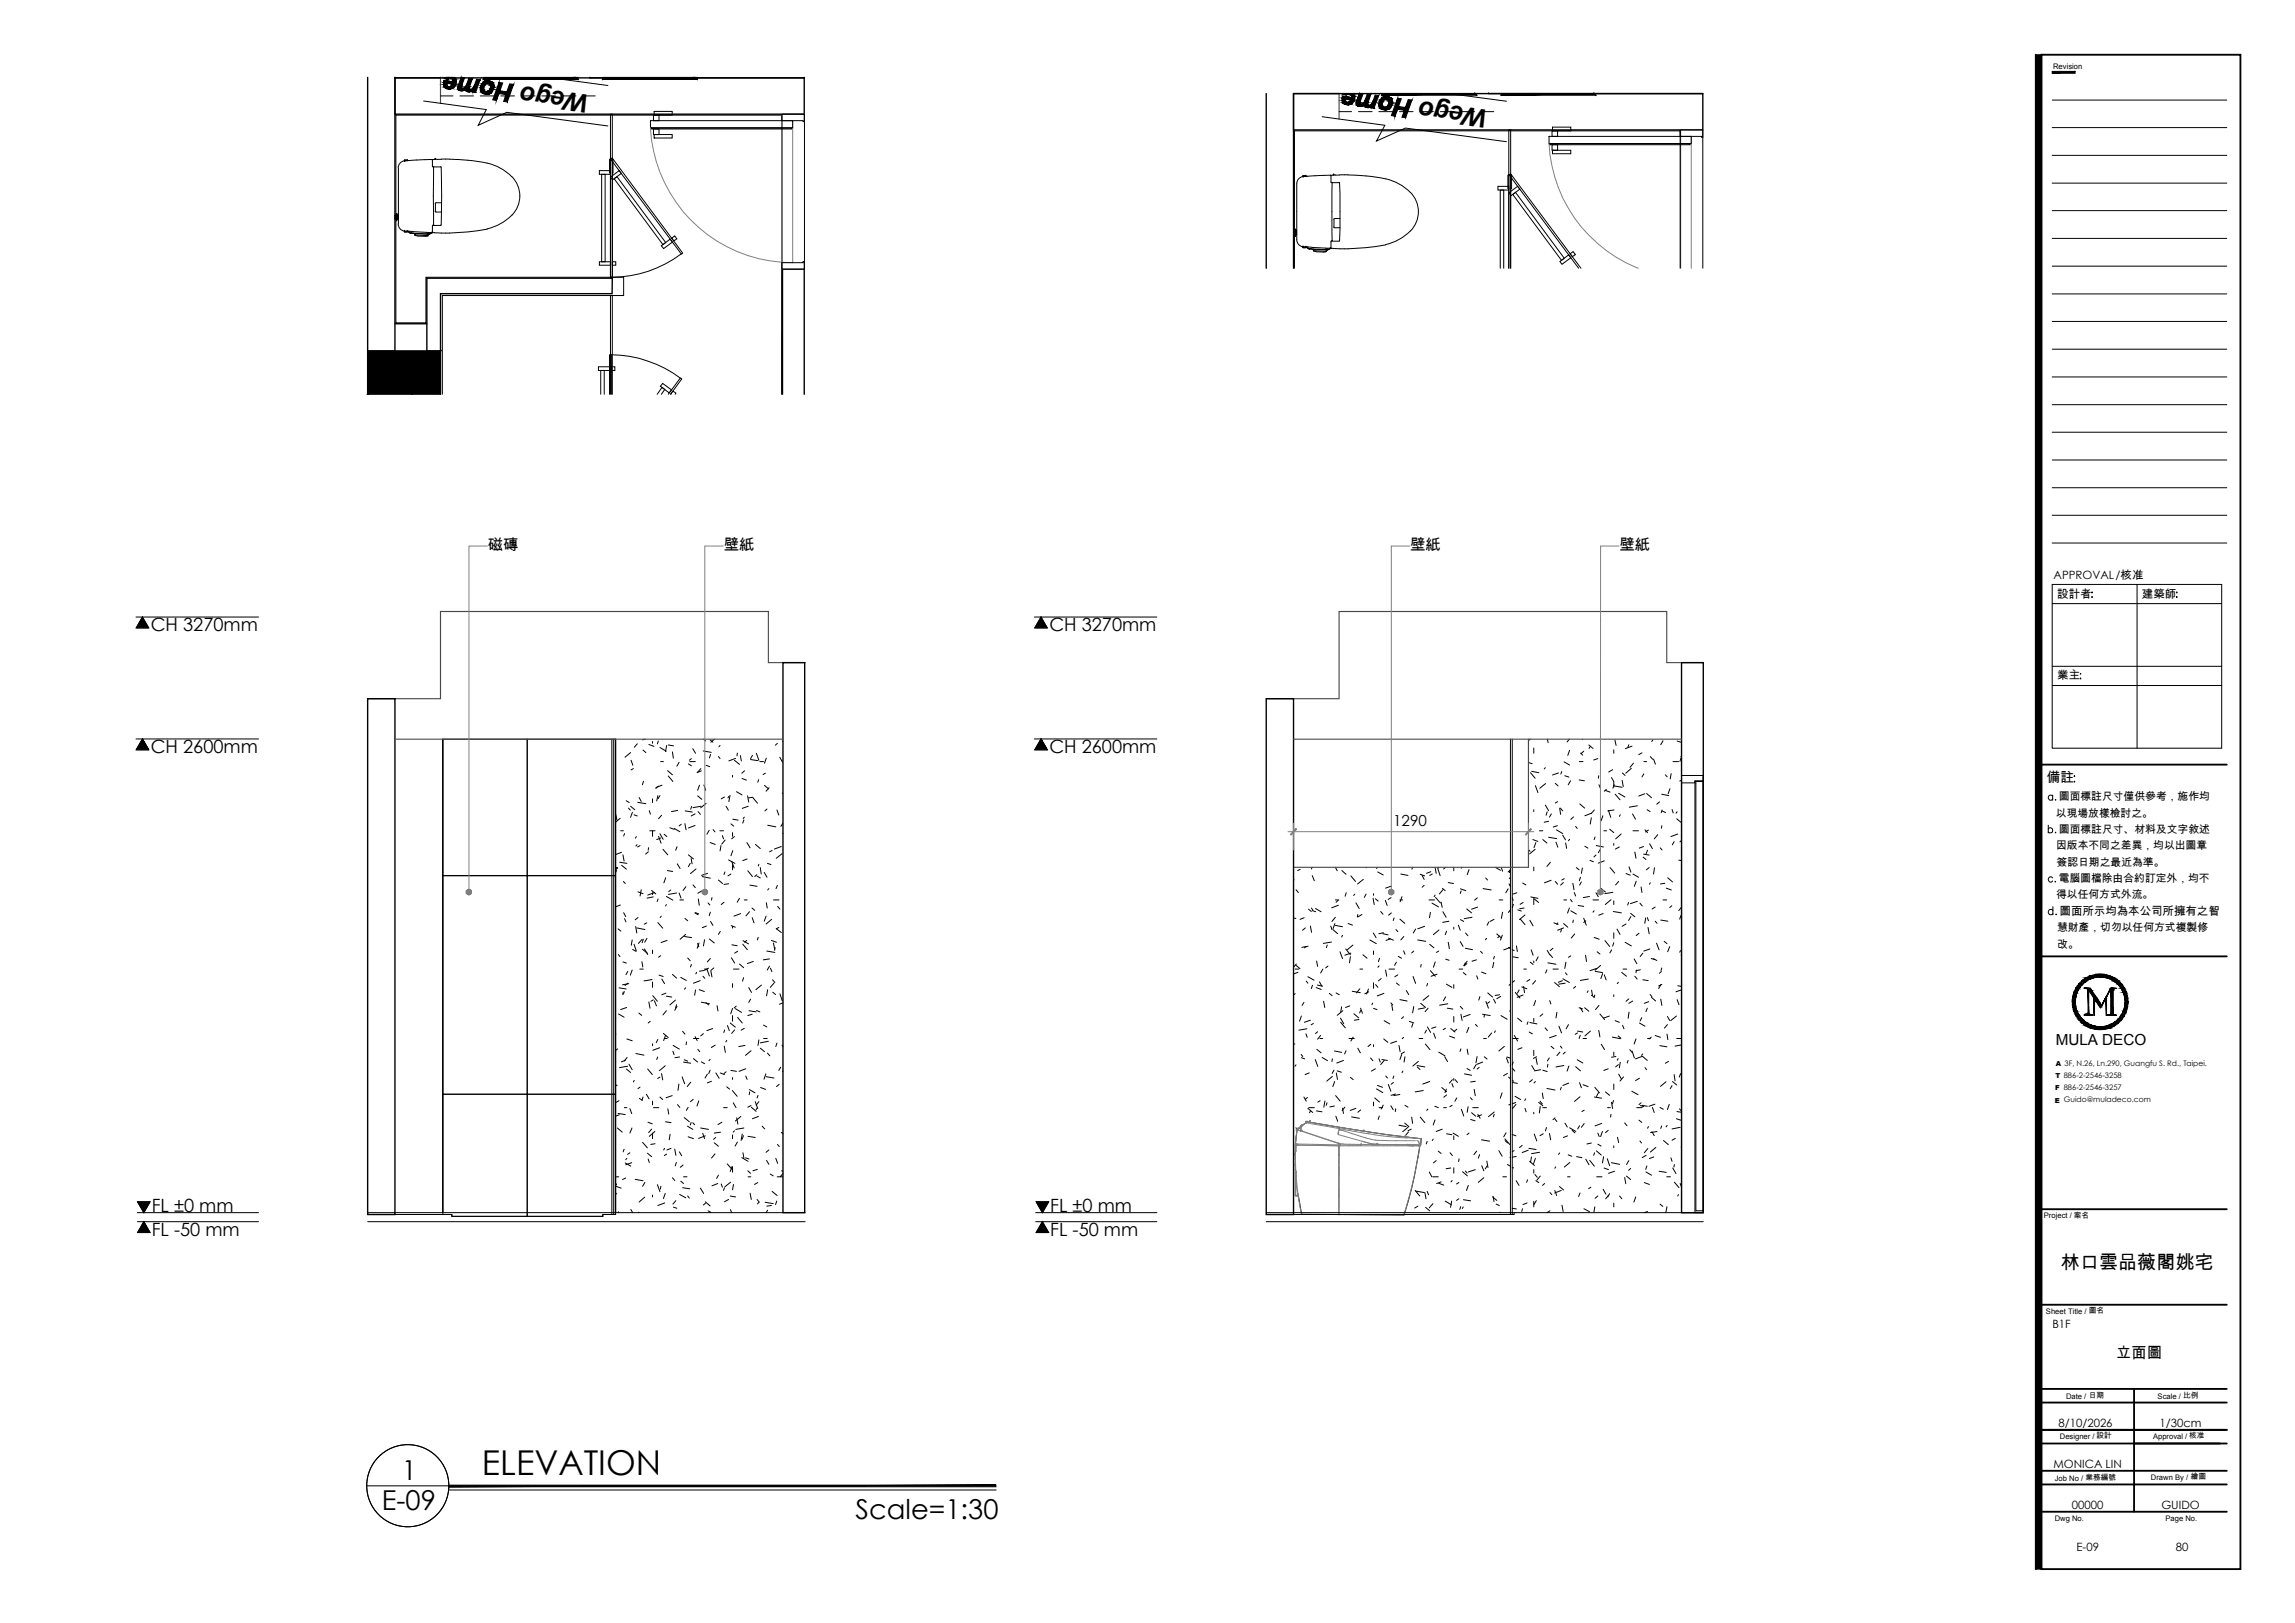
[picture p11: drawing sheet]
<svg xmlns="http://www.w3.org/2000/svg" width="420mm" height="297mm" viewBox="0 0 420 297" stroke-linecap="round" stroke-linejoin="round" font-family="sans-serif">
<defs><g id="words">
<text font-size="6.3" x="88.2" y="269.9">ELEVATION</text>
<g font-size="5">
<text x="73.6" y="270.9">1</text>
<text x="69.9" y="276.3">E-09</text>
<text x="156.6" y="278">Scale=1:30</text>
</g>
<g font-size="4.7">
<text x="103.7" y="16.7" transform="rotate(-173 103.7 16.7)">e</text>
<text x="108" y="17.3" transform="rotate(-172 108 17.3)">W go</text>
<text x="272.5" y="20.2" transform="rotate(-172 272.5 20.2)">Wego</text>
</g>
<text font-size="3.5" x="377.3" y="232.3">林口雲品薇閣姚宅</text>
<g font-size="3.3">
<text x="27.6" y="115.5">CH 3270mm</text>
<text x="192.1" y="115.5">CH 3270mm</text>
<text x="27.6" y="137.8">CH 2600mm</text>
<text x="192.1" y="137.8">CH 2600mm</text>
<text x="27.8" y="221.7">FL ±0 mm</text>
<text x="192.3" y="221.7">FL ±0 mm</text>
<text x="27.8" y="226.2">FL -50 mm</text>
<text x="192.3" y="226.2">FL -50 mm</text>
</g>
<g font-size="2.8">
<text x="89.3" y="100.7">磁磚</text>
<text x="132.5" y="100.7">壁紙</text>
<text x="258.2" y="100.7">壁紙</text>
<text x="296.5" y="100.7">壁紙</text>
<text x="255.1" y="151.2">1290</text>
<text x="376.3" y="191.3">MULA DECO</text>
<text x="387.4" y="248.5">立面圖</text>
</g>
<text font-size="2.5" x="374.7" y="143.2">備註</text>
<g font-size="2.1">
<text x="376" y="106">APPROVAL/核准</text>
<text x="376.6" y="109.4">設計者</text>
<text x="392.1" y="109.4">建築師</text>
<text x="376.6" y="124.3">業主</text>
<text x="377.1" y="167.4">圖面所示均為本公司所擁有之智</text>
<text x="375.8" y="243.1">B1F</text>
<text x="376.9" y="261.2">8/10/2026</text>
<text x="395.4" y="261.2">1/30cm</text>
<text x="375.9" y="268.7">MONICA LIN</text>
<text x="379.3" y="276.2">00000</text>
<text x="395.7" y="276.2">GUIDO</text>
<text x="380.2" y="283.8">E-09</text>
<text x="398.3" y="283.8">80</text>
</g>
<g font-size="2">
<text x="376.4" y="149.5">以現場放樣檢討之。</text>
<text x="376.9" y="146.5">圖面標註尺寸僅供參考，施作均</text>
<text x="376.4" y="155.4">因版本不同之差異，均以出圖章</text>
<text x="376.9" y="152.4">圖面標註尺寸、材料及文字敘述</text>
<text x="376.5" y="158.4">簽認日期之最近為準。</text>
<text x="376.9" y="161.4">電腦圖檔除由合約訂定外，均不</text>
<text x="376.4" y="164.4">得以任何方式外流。</text>
<text x="376.6" y="170.4">慧財產，切勿以任何方式複製修</text>
<text x="376.6" y="173.4">改。</text>
</g>
<g font-size="1.4">
<text x="375.9" y="12.6">Revision</text>
<text x="374.2" y="222.9">Project / 案名</text>
<text x="374.6" y="240.4">Sheet Title / 圖名</text>
<text x="378.2" y="256.1">Date / 日期</text>
<text x="395" y="256.1">Scale / 比例</text>
<text x="377.1" y="263.4">Designer / 設計</text>
<text x="394.2" y="263.4">Approval / 核准</text>
<text x="376.2" y="271">Job No / 業務編號</text>
<text x="393.8" y="270.8">Drawn By / 繪圖</text>
<text x="376.2" y="278.3">Dwg No.</text>
<text x="396.5" y="278.3">Page No.</text>
</g>
<g font-size="1.3">
<text x="376.3" y="197.3">T 886-2-2546-3258</text>
<text x="376.3" y="195.1">A 3F, N.26, Ln.290, Guangfu S. Rd., Taipei.</text>
<text x="376.2" y="201.8">E Guido@muladeco.com</text>
<text x="376.3" y="199.5">F 886-2-2546-3257</text>
</g>
</g></defs>
<!-- layer: I-ELEV3 -->
<path d="M112 135.3v87M112.4 135.3v87M276.5 135.3v87M276.9 135.3v87" fill="none" stroke="#000" stroke-width=".18"/>
<!-- layer: I-WALL-HATCH -->
<g fill="none" stroke="#000" stroke-width=".18">
<path d="M115.4 137.7l-1 .9M115.5 139.1l.4 1M116.7 136.1l-.6 .7M117.7 137.3l.5 .4M118.1 135.3l-.5 .1M118.8 136.3l.9 .3M119.5 135.7v.3M120.5 135.6l-.1 .5M120.8 136.8l1.2 .7M120.9 139.4h.6M122 136.4l-.2 1.2M122.3 136.3l1 .2"/>
<path d="M123.1 137.6l.2 1.2M124.3 139.5l-.4 .7M126 139.8l.6 .4M126.3 139.4h1M126.6 138.8l-.4 .3M126.8 137l.5 .9M128.7 137.4l1.5 .3M128.8 135.3l.4 .3M130 135.4l.5 .4M130.1 138.1l-.2 .6M130.8 135.3l-.7 .5M131.5 138.5l.3 .3"/>
<path d="M131.8 136.4l-.2 .3M134.5 139.1l.9 .8M134.7 138.8l-1.3 .5M135 137.8l-.1 .5M135.6 138.3l.1 1M137.4 139l1.4 .2M137.8 138.2l-.4 .6M138.5 137.9l.4 1.2M139.1 139.4h.7M140.3 138.8l-.3 .9M142.3 136l-.4 .4M142.7 138.6l.6 .9"/>
<path d="M143.3 135.7h.1M279.9 139.6l.6 .2M280.2 135.3l-.4 .2M280.8 136.9v1M283.3 135.3l.1 .6M286.3 139.4l1.1 .6M287.3 135.3l-.4 .5M287.4 137.3l-.4 .9M289.1 139.4h.7M289.4 137.8l.3 .4M289.7 135.3h.1M289.9 137.5l-.5 .5"/>
<path d="M290.9 136.3l.7 .7M291.1 136.7l-.2 .3M292.5 138.8l-.7 .3M295.4 137.2v.7M295.7 135.5l.2 .9M298.2 136.3l-.2 .5M298.8 136.6l-1.2 .4M299 139.7l-.6 .7M300.6 137.8l-.6 .3M300.9 139.4h.6M302.1 138.5l.5 .5M302.6 135.5l-.2 .2"/>
<path d="M302.7 138.9l.4 1M304.5 135.6l-.5 .7M306.3 139.4h1M307 135.6l.8 .3M307.7 138.5h.1M307.8 138.7l-.2 .6M112.7 145.1h.1M112.7 158.7l.4 .2M112.7 149.1l.2 1M112.9 159.3l-.2 .4M113.1 158.8l-.4 .4M113.5 157.8l1.3 .2"/>
<path d="M113.5 149.8l-.8 .7M113.6 152h.5M113.8 156l-1.1 .4M113.8 158.4l.9 .7M114 156.4l.3 1.2M114.3 152.6l-.1 .4M114.6 146.5l.6 .4M115.1 147.9l.3 .4M115.4 147.6l.8 .6M115.8 148.7l-.4 .9M116 140.7l-.5 .2M116.1 149.1l.6 .2"/>
<path d="M116.5 153.1l-.2 .3M116.6 154.6l-.2 .2M116.8 146.8l1.4 .3M117 146l.4 .7M117.2 154.8l-.5 .2M117.8 143l-.2 .6M118.7 155.9l-.5 .4M118.7 155.1v.5M118.9 148.4l.2 .6M119 152h.9M119.5 146.2v.7M119.5 152v1.1"/>
<path d="M120.4 145.6l-.2 1M120.6 143.9l-.5 .4M120.6 153.1l.4 1.2M120.8 145.6l-.3 .6M120.8 152.6l.6 1M121 153.4l-.8 .3M121.1 149.2l-.5 .6M121.2 143.7l-1.1 .4M121.4 155.4l.9 1M121.6 152.7l.5 .4M122.2 159.3l.9 .2M122.2 141l.9 .8"/>
<path d="M122.3 142l.9 1M122.6 151.5l.8 .3M123.4 151.6l1.1 .6M124 155l-.3 .6M124 158.1l.5 .8M124.1 148.3l-1.2 .2M124.7 150.9l-.4 .3M125.4 150.7l.2 1.2M125.4 148.4l1.3 .2M126 156.4l1 .8M126.4 158l-.4 .6M126.5 157.1l.2 1"/>
<path d="M126.6 147.6l-.2 .5M127.3 151.1l-1.3 .4M127.3 149l-.8 .3M127.4 159l-1 .9M127.7 145.7l.8 .6M127.8 148.5l.4 .5M128.1 143.7l-.4 .9M128.3 140.7l-.7 .7M128.4 147.6l-1.5 .2M128.4 141.1l-.8 .3M128.9 143.7l.3 .9M129.3 147l-1 .9"/>
<path d="M129.3 140.1l.6 .2M129.5 159.8l-1.1 .4M129.8 152l-.4 .7M130 154.2l.9 .3M130.6 151.8l.3 .5M131.8 152h.7M132 154.8l-.2 .9M132.2 152.9l.3 .6M132.6 145.9l-.6 .3M132.7 159.6l-.2 .4M132.8 153.7l-.7 .8M132.9 147.6l.5 .7"/>
<path d="M133.4 157.4l1.1 .6M133.4 145.7l-.1 .3M133.6 145.6l-.2 1.1M133.8 160l-.5 .3M133.8 150.8l.5 .4M133.9 157.6l.5 1.3M134.1 141.9v.3M134.1 152.4v.7M134.1 158.2v1M134.2 155.7l-.4 .9M134.2 149.9l.9 .2M134.5 153.1l-.6 .4"/>
<path d="M134.8 144.9l1 .6M135.8 142.5l.9 .3M136.2 150.1l-.2 .6M136.3 149.5l-.2 .3M136.3 141.1l-.5 .4M136.7 154.2l.6 1M136.8 157.2l-.8 .3M136.9 145.7l.2 1.1M136.9 159.4l.9 1M137 147.6l-1.1 .3M137.8 145.9l-.8 .1M137.8 146l.9 1"/>
<path d="M138.3 154.5l.9 .8M138.9 142.7l-.2 .5M138.9 158.2l-.1 .3M139.2 158.8l.2 1.2M139.9 159.7l.5 .9M140 143.7l.7 .7M140.1 141.5l-.4 .3M140.4 148.1l-.4 .3M140.5 158l.6 .2M140.5 151l1.5 .3M140.8 144.2l-.5 .6M141.4 155.6l-.5 .3"/>
<path d="M142.2 148.2l.4 1M143 154.9l-1.2 .5M143.2 156.2l-1.1 .9M143.2 145.1l.1 .1M143.3 150.7l-.3 .5M143.3 152.5v.1M238 159.1l-.4 .2M240.2 158.7l-.1 .3M244.5 158.7l.3 .7M245.7 159.3l.7 .7M250.1 158.7v.1M252.2 158.7l-.2 .2"/>
<path d="M252.2 159.6l1 .5M256.5 160l1.3 .2M258.6 158.7l-.1 .4M262 159.5l-.8 .3M262.2 160l-.5 .2M262.7 158.7l.2 1.1M263.2 159l.5 1.3M263.3 158.7v.2M264.7 158.7l-.4 .3M266.1 158.7v.7M267.6 158.7l-.1 .2M268.9 159.2l-.3 .9"/>
<path d="M273.8 158.7l.9 .6M274.9 158.8l.2 .7M276.4 159.2v.5M276.5 159.3l-.4 .3M279.8 155.5l.3 .3M280.2 141.4l.9 1M280.4 141.2l1.3 .2M280.6 153.7l1 .3M280.8 148.2v.3M280.8 158.7v.7M281.1 155.4l-1.1 .9M281.1 143.8l.5 1.3"/>
<path d="M281.2 154.2l-.4 .9M281.8 152h.6M282.4 153.7l.8 .6M282.9 140.5l-.2 .2M282.9 147.3l.6 1.1M283 143.4l-1.1 .9M283.3 148.6l-.3 .6M283.5 150.3l-.8 .2M283.5 153.2l1.5 .3M283.8 157.8l-.6 .8M284 149l-.3 .5M284.7 143.4l.5 .4"/>
<path d="M284.9 154.1l.3 1M284.9 151.9l1.2 .7M285.1 151.1l-.7 .3M285.2 146.7l-.5 .3M285.3 141.5l-1.1 .3M285.5 147.9l.2 1.1M285.7 147.9l.4 .5M285.9 141.2l-.1 .5M286.1 152.9l.5 .8M286.5 142l.7 .2M286.6 154.3l.2 1M287.4 153.6l-.3 .3"/>
<path d="M287.5 142.9l-.4 .7M288.1 149.5l-.5 .5M288.5 151.2l.3 .4M288.6 158.8l.5 .4M289.1 142.7l1 .2M289.2 147.1l.9 .8M289.7 158.9l-.2 .9M290.2 154.9l.5 .3M291.1 157.5l.6 .2M291.3 149.7l-.2 1.1M291.4 148.8l-1.2 .5M291.9 148.2l-.6 .7"/>
<path d="M292 153.2l-.2 .5M292.2 156.5l-.4 .3M292.2 154.8l1.3 .2M292.7 142l-.1 .4M292.7 143.6l.3 .7M293 155.3l-.4 .8M293.5 149.3l-.4 .9M293.6 152h.5M293.7 157.6l-1.1 .4M293.8 144.6l1 .4M294.1 144.5l-.4 .3M294.5 148.3l.4 1.3"/>
<path d="M294.7 151.8l.7 .6M294.8 158.8l.8 1M295 142.3l.4 .7v1M295.2 140.9l-.7 .4M295.4 154.4v.3M295.5 148.2l-1.2 .2M295.5 143.8l1.5 .3M295.5 143.6l-.2 .7M295.7 145.4l.9 1M296.3 145.2l1.2 .7M296.5 155l-.8 .4M296.6 149.1l-.1 .3"/>
<path d="M296.8 152.6l-1 .9M297 142.8l.2 1.2M297 141.5l.5 .4M297.7 159.9l.8 .3M298.2 158.7l.4 .9M298.7 140.6l-1.1 .9M298.9 149l.5 .9M299 152h1M299 160l1 .6M299.3 155.9l.2 1.2M299.8 147.5l-1.5 .2M300.8 156.9l.5 .4"/>
<path d="M300.9 154.9l-.8 .3M300.9 156.3l1 .2M300.9 141.6l-.3 .6M301.1 145.3l-1.1 .4M301.2 151.9l.4 .5M301.5 145.2l.8 .8M301.5 148.2l.6 .3M301.6 155.6l-.2 .6M301.8 151.9l-.6 .4M301.9 158.8l-.5 .4M302 154.4l.5 .9M302.9 158.8l-.2 1.2"/>
<path d="M303.5 152.8l-.6 .7M303.8 146.8l-.5 .4M304 155.2l.3 .4M304.2 145.4l1.3 .2M304.2 151.1v.5M304.3 148.2l-.2 .5M304.3 148.4l.6 .3M304.9 141.8l.3 .4M305.7 144.3l-.3 1M305.9 141.6l-.1 1M306.1 148.2l.2 .6M306.5 154l-.3 .6"/>
<path d="M307 149.8l.7 .7M307 148.6l-.2 .2M307.2 152.6l-1.3 .5M307.3 157.4l.5 .1M307.8 152.9h.1M307.8 142.8l-.3 .1M307.8 153.8l-.2 .3M113.2 170l.5 .4M113.2 174.7l.3 .4M113.6 165.6l-.8 .3M114 176.1l.7 .2M114.1 161.3l.4 .4"/>
<path d="M114.2 167l.4 .8M114.3 168.1l.3 .6M114.9 179.9l-.5 .5M114.9 177.8l-.3 .6M115.7 177.5l-.3 1M115.7 172l-.1 1M115.8 173.8l.6 .3M116.1 172.8l.4 1.3M116.4 169.6l.2 1.2M116.6 169.8l1.5 .3M116.8 167.9l-.5 .4M116.8 163.2l.9 .4"/>
<path d="M117.1 177.4h.7M117.4 162.8l-.2 1.2M117.5 176l.2 1M117.6 171.9l-.7 .8M117.6 173.7l.9 .8M117.8 171.9l-.2 .6M118 173.7l.6 1M118.4 168.9l-.5 .2M118.4 171.7l-.4 .8M119.3 163l.8 .6M119.4 179.3l-1.5 .2M119.5 163.4v.3"/>
<path d="M119.5 173.9v.6M119.5 179.7v1M119.6 164.2l-1.2 .2M119.8 163.4l-1.2 .4M120.4 168.9l.9 1M120.5 164.5l-.2 .5M120.7 178.5l.7 .2M120.9 174.9l-.3 .3M121.1 167.7l-.2 .2M121.2 179.2l.5 .8M121.9 160.6l-.4 1M122 165.6l-.2 .2"/>
<path d="M122 164.1l1.2 .6M122.1 172.1l-1.1 .4M122.8 162.9l-.4 .3M123.1 178.3l.8 .7M123.9 163.4l-1.5 .3M124.3 163.4l.4 1M124.5 164.7h.6M124.6 178.9l1 .5M125.3 171.4l1.3 .2M125.4 168.1l.5 .4M125.5 171l-1 .9M125.6 162.3l-.5 .7"/>
<path d="M125.9 175.3l.5 .5M126.6 176.5l-.2 .5M126.9 162l.4 .5M127.2 167.1l.6 .3M127.3 167l.6 .2M127.6 178l-.2 .3M127.7 172.7l.2 .6M127.8 164.5l.2 1.2M128 172.6l-.4 1M128.2 179.5l-1.2 .4M128.5 163.1l-.7 .4M128.6 160.4l1.4 .3"/>
<path d="M128.7 178.7l.3 .4M128.9 177.6l-.8 .1M128.9 177.4h.6l.4 1.2M129 172l-.2 1.1M129.3 169.5l-.7 .3M129.6 165.3l.4 .3M129.7 177.2l-.7 .4M129.9 171.9l.9 .7M130 175.4l-.5 .7M130 166.9l-.2 .7M130.1 168.6l.4 .8M130.1 177.7l.2 1.1"/>
<path d="M130.3 164.3v.4M130.7 177.2l-.5 .4M131.5 161.1l.8 .6M131.9 170.5l-.4 .5M132.5 165.1l-.5 .5M133.4 161.7l-.9 .2M133.9 169.4l.7 .3M133.9 175.3l.6 1M134 172.9l1 .2M134.1 169.5v.4M134.3 177.4h1M135 174.1l-.5 .3"/>
<path d="M135.4 164.4l-.4 .7M135.4 176.4l.7 .7M135.6 167.2l-1.2 .5M136 172.8l.8 1M136 172.2l1 .5M136.1 178.9l-.2 .7M136.3 164.7h.5M136.7 172.1l-.4 .4M137.2 166.9l-.6 .7M137.3 162l1.3 .2M137.7 166.2l.5 .4M137.7 168l.3 .9"/>
<path d="M137.9 176l-1.1 .3M138.6 160.1l-.4 .3M138.6 160.3l.6 .4M138.8 171.6l-.2 .4M140.3 167.7l-.4 .9M140.3 165.2l.2 1M140.4 174.1l1.5 .2M140.8 162.6l-.3 .3M140.9 175.5l-1.2 .2M140.9 176.8l-.4 .7M141.1 177.2l.2 .6M141.2 172.1l1 .4"/>
<path d="M141.3 168.3l-1 .8M141.4 179.3l.5 .5M141.6 164.7h1M141.6 172.6l.2 1.1M141.7 179.9l-.7 .8M141.9 173.4l-.1 .5M142.1 170l.9 .7M142.3 162l-.2 .6M142.4 165.9l.4 .5M142.6 169.7l-.5 .3M236.8 168l.4 .1M236.9 161l-.1 .1"/>
<path d="M237.1 177.4h.7M237.2 176.6l.8 .7M237.3 162.8l.4 .6M237.3 176.4l-.5 .6M237.6 178l-.8 .3M238.8 168l-.8 .3M239 169.8l-.5 .5M239.1 179.6l.3 .3M239.2 173.2l-.4 .3M239.4 178.8l1.2 .6M239.5 173.2l-1.2 .2M239.6 166.4l.5 .4"/>
<path d="M239.9 169.5l.2 1.1M240.1 166.2l.3 .4M240.2 160.3l.4 .9M240.2 166.7l.7 .2M240.8 166.3l1.1 .6M241 175.9l.2 1M241.6 179.7l.4 .8M242.2 177.4l-.4 .7M243 173l-.2 .4M243.1 176.8l-.4 .4M243.6 169.5l.2 .6M243.8 172.4l-1.5 .3"/>
<path d="M244 170.1l.9 .8M244.4 169l-.3 1M244.5 164.7h.6M244.5 167.9l-.7 .7M244.5 169.4l1.3 .2M245 164.8l-.4 .3M245 165.7l-1.2 .4M245.3 174.2l.5 1.3M245.8 171.2l-.2 .3M246.4 173.7l.8 1M246.5 163.4l-.2 .6M246.8 169l.8 .3"/>
<path d="M247.2 175.1l-.1 1.1M247.3 174.4l-1.1 .4M247.3 160.3l.9 1M247.7 173l-1 .8M248 163.6l-.2 .3M248.2 165.3l.6 1M248.6 167.4l-.1 .4M249 177.4h.5M249.3 167.4l-.7 .4M249.5 174.7l.8 .7M249.6 160.9l-1.1 .9M250.1 163.6l-.3 .6"/>
<path d="M250.8 172l1.2 .7M251.4 164.4l.2 1.2M251.4 170.8l.5 .8M251.5 163.6v.3M251.5 174.1v.6M251.5 179.9v1M251.8 164.5l.5 .4M252.5 176.8l-.2 .2M252.6 175.4l-.3 .6M252.8 166.8l.4 .5M252.9 179.1l-.6 .4M253.2 170.9l.9 .2"/>
<path d="M253.3 170.7l-.9 .2M253.6 164.8l.4 .9M253.7 177.5l.2 1.2M254.2 171.7l.9 .4M254.3 177.4h1M254.6 171.8l-.9 .3M254.7 164.3l-.6 .3M254.7 167.1l-.5 .4M254.8 162.2l-1.1 .3M255.2 168l-.1 .5M255.6 170.1l.3 .4M255.7 176.1l-.4 .6"/>
<path d="M255.7 179.9l.5 .4M255.9 178.4l-.5 .4M256 175l.6 .4M256.3 164.7h.5M256.3 168.2l.9 .8M256.7 164.1l-.4 .9M257 174l.2 .7M257 171.4l-.5 .6M258.7 178.7l.5 1.3M258.8 174.1l-.4 .3M259.2 170l-.5 .8M259.5 172l1.5 .3"/>
<path d="M260 160l.8 .3M260.2 176.5l-.1 .5M260.4 160.2l.3 .7M260.7 162l-.3 .4M260.8 169.5l-1.3 .5M261.4 180l-.2 .5M261.6 164.7h1M261.7 172.8l.8 .7M261.9 167l-.2 1M261.9 177.7l.9 1M262.2 165.3l1.2 .7M262.7 163.8l-.1 .3"/>
<path d="M262.8 176.1l-.4 .9M262.8 164.2l.9 1.1M263.1 178.3l-1.1 .4M263.4 174.1l-.4 .2M263.4 170.2l-1 .9M263.8 165.1l.2 1M264.1 162.6l.5 .4M264.2 162.8l-.7 .8M264.2 166.9l.6 1M264.7 175.5l.6 .3M264.8 170.4l-.2 .7M265.1 172.5l.2 1.1"/>
<path d="M265.1 161.5l1 .2M265.3 168.6l-1.2 .2M266.1 169.7v.3M267 169.3l.3 1M267.1 177.4h.7M267.3 172.3l.5 .9M267.4 168.3l.6 .3M267.4 162.7l1 .3M267.5 163.1l-.2 .4M267.9 178l.5 .4M268.3 176.3l-.2 .3M268.3 173.6l1.3 .2"/>
<path d="M268.3 170.8l.4 .5M268.5 166.4l.9 .7M268.6 176.3l-.5 .5M268.6 175.9l-.6 .8M269.5 167.9l-1.4 .2M270.3 175.7l-.8 .2M270.3 178.6l.3 .6M270.5 164.3l-.5 .4M270.5 166l-1.1 .4M271.1 174.1l.3 .4M271.2 177.9l.8 .3M271.5 162.6l1.5 .3"/>
<path d="M272 160.7l.3 .4M272.2 171.7l-.3 .3M272.6 168.7l-.4 .6M273.5 176.1l-.2 1M273.5 168.3l-.7 .3M273.6 175l-.2 .5M274 170.9l.8 .7M274.4 164.7h.7M274.6 171.3l-.4 .3M275 171.1l-.3 1M275.1 166.9l-.2 1.2M276.1 162.7l-.4 .7"/>
<path d="M276.2 173.4l.3 .2M276.3 161.8l.2 .4M276.3 160.7l.2 .2M276.5 166.7v.2M276.5 173.4l-1.2 .4M276.5 166.5l-.4 .5M276.9 164.3l.1 .5M276.9 173.8l.3 .2M276.9 175.1l1.1 .2M277.1 165.5l-.2 .6M277.3 179.5l-.4 .3M277.6 173.1l.2 1"/>
<path d="M277.7 163.4l-.8 .2M277.9 166.5l.6 .2M278.3 168.2l.9 1M278.8 161.6l.6 .4M278.8 165.2l-.5 .3M279 177.4h.4M279 166.2l-.8 .1M279.2 167.5l-1 .8M280.1 179.3l-.6 .3M280.1 168.4l.6 1M280.2 176.1l.5 .4M280.2 164.2l1.4 .2"/>
<path d="M280.3 173.8l.4 1M280.8 164.5v1.1M280.8 175.9v.3M280.8 164.5l.9 .7M281.1 179.5l-.5 .6M281.6 175.1l-.4 .7M283.2 177.5l-.2 .6M283.3 173.9l.5 .9M283.4 176.2l1.5 .3M283.8 174.7l.4 .5M284 161.1l-1.3 .5M284.3 177.4h1"/>
<path d="M284.3 173.6l-.5 .4M284.5 168.9l.7 .3M284.6 179.8l.9 .8M284.7 161.3l.5 .5M285.2 168.9l-.2 .3M285.9 170.1l-.2 .5M286 179.5l-.7 .3M286.1 179.1l1.2 .7M286.2 161.5l-.5 .5M286.3 169.8l-1.1 .5M286.3 169l.7 .7M286.3 164.7h.5"/>
<path d="M286.4 160.8l-.5 .3M286.6 179.9l-1.2 .2M286.6 178l.3 .4M286.7 176.1l-.2 1.1M287.3 166.2l-.3 .9M287.5 164.6l.3 .4M287.6 174.9l-.5 .3M287.6 166.7l1 .6M288 161.7l.2 1.1M288 168.4v.5M288.2 163.4l.3 .6M288.3 170.9l-.6 .8"/>
<path d="M288.9 165.7l1 .2M289.3 160.6l-.2 .6M289.5 161.4l-.3 .6M289.9 168l.5 1.3M290.3 174.8l.1 1.2M290.3 168.5l-.4 .4M290.8 179.2l-1.5 .2M291 164.1l-1.1 .2M291.6 164.7h1.1M291.8 166.7l-.2 .2M291.8 171.6l1 .3M292.1 177.8l1.3 .2"/>
<path d="M292.2 163.4l.4 .7M292.3 177.2l-1.2 .5M292.4 174.2l.5 .4M293 176.7l-1 .9M293 162.5l.9 .8M293.4 178.2l-.3 .9M293.5 167.2l-.8 .3M293.7 178.4l.3 1M293.8 172.2l.9 1M294.9 164.7l-1 .9M295.1 173.8l-.4 .6M295.3 163.3l-1.5 .3"/>
<path d="M295.4 166.8l1.4 .3M295.4 172.5l-.2 .7M295.4 164.9v.7M295.4 170.7v1M296 170l.6 1M296.3 179.8l-.2 .2M296.3 161.3l-.5 .7M296.9 178l.9 .7M297.1 177.4h.7M297.5 172.5l1.2 .6M297.7 169.1l-.7 .4M298.2 165.2l-.2 .4"/>
<path d="M298.5 167.2l.8 .6M298.6 167.8l-.4 .7M299.2 175.5l.5 .9M299.3 178.7l.4 .5M299.6 161.3l-.4 .9M299.6 177.5l-.1 .5M299.8 165l-1.3 .4M300.1 170.8l-.5 .4M300.2 165.3l.5 .5M300.3 177.5l-.8 .2M300.4 162.3l.2 1.1M300.8 174.4l-.5 .7"/>
<path d="M300.8 179.3l1 .2M301.3 168l-.2 1M301.6 167.9l.2 .6M301.7 169.7l.2 1.2M302 173.7l-1.1 .4M302.1 161.6l-.1 .2M302.3 175.4l.6 .2M302.7 175.5l.6 .3M303 166l-.5 .4M303 168.6l.4 .4M303.3 172.6l.4 1.2M304 168.4l1.4 .2"/>
<path d="M304.2 177.8l-.4 .3M304.2 177.2l-.1 .4M304.5 164.7h.6M304.7 172.3l.5 .4M304.8 161.7l-.8 .1M305.1 162.5l.9 .4M305.3 160.6l.9 .8M305.7 173.3l-.4 .9M306.1 165.8l-.4 .3M307.7 174l-.2 .3M307.7 167.6l-.2 .6M307.8 174.7v.1"/>
<path d="M307.8 166l-.5 .7M112.7 198.5l.3 .2M112.7 189.3v.1M113.1 192l-.4 .3M113.2 185.6l1.1 .6M113.3 180.8l1.3 .2M114.1 181.6l-.1 .4M114.3 181.5l-.2 .4M114.5 194l-.8 .3M114.7 195.7l.7 .6M114.7 184.4l-1.1 .4M114.8 190.1l.9 .4"/>
<path d="M114.8 193.5l-.5 .7M114.9 195.1l-1.5 .3M115.1 180l-1.1 .2M115.1 194.8l.6 1M116.1 197.7l-.1 .3M116.4 192.8l1.5 .3M117 185.4l.5 .4M117.2 199l-.4 .2M118.6 195.7l.8 1M118.8 183.4l.2 1.1M119 186.9l-.3 .3M119.5 191v.4"/>
<path d="M119.5 182.2l.9 1M119.6 183l-.4 .2M119.8 183.2l.4 .9M120.4 193.4l-.2 .5M120.4 190.2l-.3 .6M120.8 191.8l-1.3 .4M120.8 197.1l-.4 .3M121.1 196.5l.2 1.1M121.5 189.1l.8 .8M121.6 190.1h.5M121.8 195.1l-1.1 .8M121.8 189.5l-.3 .9"/>
<path d="M121.9 181.8l-.7 .3M122 185l-.6 .7M122 182.3l1 .2M123.2 192.4l.2 .6M123.2 191.3l1.2 .7M123.7 183l-1.1 .9M123.9 183.9l-.2 .6M124 184.2l-.5 .7M124.3 198.4l-.2 1.1M124.4 193.4l-.8 .2M124.9 197.1l.4 1.3M125 188.8l.4 .5"/>
<path d="M125.1 194.4l1.3 .2M125.3 194l.6 .2M125.5 180.8l-.2 .2M125.7 190.7l-.1 .5M126.4 198.1l-.6 .8M127 190.1h.9M127 193.7l.7 .7M127.3 189.7l.3 .7M127.3 181.2l-.1 .9M127.8 192.1l.3 .4M128 181.1l.9 .4M128.4 194.3l.6 .4"/>
<path d="M128.4 183.4l1.5 .3M128.8 189.2l-.5 .4M129.2 183.5l.6 .4M129.5 196.6l-.4 .7M130 193.9l-.2 .2M130 195.9l-.2 .6M130.3 197.9l-.8 .3M130.5 188.2l-1.1 .4M130.9 191.3l-.7 .4M131.1 196.4l.6 .9M131.3 184.1l.1 .9M131.9 196.4l.7 .3"/>
<path d="M132.6 191.5l.2 1.1M132.7 188.5l-.2 .5M132.9 196.2l-.4 .3M133.1 190.4l-.2 .3M133.1 198.9l.5 .4M133.2 187.7l.3 .9M133.7 187.2l.9 .8M133.8 195.9l1 .2M134.1 199.6l.9 1M134.1 184.6l-.3 .9M134.1 180v.7M134.1 185.9v1"/>
<path d="M134.1 197.2v.4M134.5 188.5l-.6 .6M134.6 184.6l1.2 .7M134.8 184.1l-.4 .4M135 186.2l.9 1M136.3 188.2l-.6 .3M136.4 191.3l-1.1 .2M136.5 195.6l-1.2 .5M136.5 196.9l.3 .7M137.1 180.7l.5 .9M137.1 185l1.3 .2M137.2 199.4l1 .6"/>
<path d="M137.2 199.8v.5M137.4 182.9l-.3 .6M137.5 192.3l-1 .9M137.7 185.6l-.8 .3M138.5 184.9l.6 .3M138.9 190.3l-.1 1M139.2 191.8l.8 .7M139.2 199l1 .4M139.4 180.3l-1 .8M139.8 190.1h.7M139.8 187.6l.6 .3M140.2 196.5l-.3 1"/>
<path d="M140.3 197l1.4 .3M140.5 192.7l.4 .5M140.5 181.1l-.2 1.2M140.7 190.6l-1.5 .3M141.5 181.6l.5 .4M142.2 190.9l-.2 .6M142.7 198.4l-.5 .5M142.8 181.9l.4 1.3M142.9 195.3l-.3 .6M143.2 191.3l.1 .3M143.3 196v.1M143.3 183.5l-.6 .3"/>
<path d="M236.8 189.9h.1M236.8 191l.3 .1M237.1 181.8l-.3 .3M237.3 194.9l-.2 .2M238.2 193l.3 .4M238.3 186l-.4 .9M238.3 193.6l.5 .2M238.7 183.5l-.3 .5M239.1 189.2l.2 .7M239.3 188.3l-1.5 .2M239.7 196.4l-.8 .3M239.9 186.7l-1.1 .4"/>
<path d="M240.3 180.3l-.2 .6M240.5 187.3l-.5 .3M240.8 193.9l.5 1.3M241 180.7l.9 .4M241.1 192.1l.8 .6M241.2 180.3l.9 .2M241.2 188.8l-.4 .4M241.6 190.1h.5M241.8 189.5l-.6 .7M242.1 193.5l.9 .6M242.3 183.2l.2 1.2M243.4 181.8l.5 .4"/>
<path d="M243.9 197l-1 .9M243.9 193.8l-.1 .5M244.2 195.9l-.3 .6M244.3 192.3l1.3 .3M244.3 197.9l-.3 1M244.6 181.7l.6 .4M244.6 196.4l.3 1.2M244.8 196l.8 .2M245.4 186.3l.6 1.1M245.4 187.1l.9 1M245.6 184.3l-.2 .9M245.8 185l-1 .8"/>
<path d="M246 194.1l-1.3 .4M246.4 192.3l-.2 .6M247 190.1h.9M247.1 184.1l-.8 .3M247.2 197.2l.5 .4M247.6 181.4l1.4 .3M247.7 189.8l-.4 .7M247.9 185.5l.9 .8M248.6 191.8l.4 .9M248.8 186.6l-.9 .1M249 181l-.7 .7M249.1 184.9l-.2 .5"/>
<path d="M249.1 184.5l.3 .9M250.5 181l-.3 .9M250.6 181.5l-.7 .4M250.9 193.6l.4 .5M251 191.1l-.6 .4M251.3 183.6l-.1 .3M251.5 191.2v.3M251.5 184.6l.6 .2M251.8 195.6l-.7 .4M251.8 180.2l.5 .5M252 199.3l1.2 .7M252.2 198.7l.9 .3"/>
<path d="M252.5 193.8l.2 .6M253 193.9l1 .2M253.3 190.1l.8 .7M253.4 181.8l-1.3 .5M253.4 194.1l-.6 .7M253.4 186.8l1 .6M253.7 196.9l.3 .4M254.2 198.5l.4 1.2M254.6 183.5l.4 .4M254.8 183.9l.2 1M255.1 198.1l-.4 .3M255.2 196.9l-.2 .5"/>
<path d="M255.7 190.6l-1.1 .4M256.1 191.3l.2 1.2M256.3 183l1.3 .2M256.6 193l-.3 .9M256.8 196l-.1 .3M257 186.1l-.4 .3M257 189.9l-.3 .2M257.1 192.5l-.6 .4M257.2 193.4l-.2 1M257.5 181.3l.4 .7M258 186.9l.8 .3M258.7 187.4l-.3 .6"/>
<path d="M258.8 184.2l-.2 1.2M259.4 195l1.5 .3M259.5 195.3l.5 .4M259.7 194.3l-1 .8M259.8 190.1h.7M260.1 183.6l.9 .8M260.6 199.6l-1.5 .2M260.8 184.5l-1.2 .2M260.9 191.1l.9 1M261.2 188.5l-.3 .6M261.3 187.9l.6 1.1M261.5 184.5l-.6 .7"/>
<path d="M261.6 182.2l-1.1 .9M261.7 197.9l-1.2 .5M262.5 189.1l.3 .9M262.9 187.9l-.8 .3M263.4 192.6l1.1 .6M263.9 199l.9 .8M264.5 193.4l.5 .9M264.6 188.2l-.4 .3M264.7 182.4l-.5 .8M264.8 199.3l-.3 .7M264.8 180.1l1 .6M265 184.5l1 .2"/>
<path d="M265 183.7l-1.4 .3M265.4 189.6l.9 .4M265.6 188.2l.8 .7M265.8 198.3l.3 .7M265.9 197.6l-.6 .6M266.1 180.2v.7M266.1 186v1.1M266.1 197.4v.3M266.4 197.6l.4 .5M266.7 188.4l-.5 .4M267.3 184.2l.5 .5M267.5 192l-.2 .4"/>
<path d="M267.5 185.6l.2 1.2M268.1 196.5l1.3 .3M268.6 195.6l.6 .3M268.6 192l.2 1M268.9 188l-.4 1M269.2 185.7l-1.3 .4M269.9 199.4l.2 1.1M270.1 197.9l-.9 .1M270.1 187.5l.4 .4M270.2 194.9l-.4 .7M270.4 193.4l-.2 1.1M270.8 195.4l-.4 .3"/>
<path d="M270.9 182.4l-.2 .6M271.4 185.6l1.4 .3M271.4 194.4l-1.1 .4M271.6 190.1h.5M271.7 193.4l.5 .4M271.8 185.7l-.1 .5M272 183.3l.5 1.2M272.4 181.7l.9 .8M272.7 183.3l-.4 .3M273.1 189l-.6 .8M273.4 182.9l.4 .7M273.8 188.7l-.2 .3"/>
<path d="M274.5 182.1l-.8 .1M274.7 182.4l-.7 .4M274.8 185.9l1.1 .6M275.4 191.5l-1 .8M275.8 193.6l.3 .9M275.9 193.4l.6 .3M276 196.5l-.7 .4M276.2 197.1l.3 .3M276.5 195v.1M276.5 180.1l-.2 .2M276.5 184.9l-.1 .2M276.9 195.5l.4 .5"/>
<path d="M276.9 197.7l.2 .2M276.9 198.1l.9 .2M276.9 190.1h1.1M277 194.4l-.1 .5M277.2 189.5l.6 1M277.4 181.6l.9 1.1M277.8 186.3l.8 .7M278.1 181.2l-.3 .6M278.6 180.6l.9 .4M278.6 191.8l-.7 .3M278.8 182.1l-1.1 .4M278.9 180.5l.2 1.2"/>
<path d="M279.7 187l-.1 .5M280 188.9l.5 .3M280.1 187.1l1.3 .3M280.4 195l.5 .9M280.5 197.6l-.5 .4M280.8 186.4v.7M280.8 192.2v1M281.1 197.9l-.3 .3M281.1 183.1l-.3 1M281.2 193.7l.2 1.1M281.3 193.4l-.6 .3M282.1 195.8l-1.2 .2"/>
<path d="M282.4 185.6l-.5 .4M282.4 195.9l.9 .2M282.9 188.1l.4 .5M283.2 199.2l1.5 .3M283.4 194.8l-.1 .5M283.6 193.6l-.3 .6M283.7 183.1l.2 .7M284 191.5l.5 .4M284.9 189.5l-1.2 .4M285 185.3l-.1 1M285.4 187.8l.5 1.2M285.6 192.6l-.6 .6"/>
<path d="M285.7 191.5l.3 .3M285.8 199l-.1 .5M286.3 195l-1.4 .3M286.6 192.6l-.4 .3M287.1 187.5l-.4 .8M287.2 198.2l-1.1 .5M287.2 195.1l-.3 .9M288.5 180.5l-.4 .4M288.5 195.2l.8 .8M288.8 194l1 .5M288.8 189l-.4 .3M288.8 188.7l1 .2"/>
<path d="M289.1 184.4l.6 .2M289.2 198.1l.3 1M289.3 189.5l-.2 .6M289.3 184.5l.5 .7M289.8 190.1h.6M289.8 198.5l.9 .4M290.1 184.4l.8 .7M290.7 181.3l-.1 .3M291.2 188.7l-1 .9M291.3 182.1l.6 .4M291.4 181.2l.1 1M292 182.1l-.2 .5"/>
<path d="M292 199l.8 1M292.7 200l-.4 .7M292.7 188.6l.2 1.2M292.7 184l-.6 .8M292.9 185.6l.9 1M293.2 191.1l.6 1M293.9 199.8l.8 .7M294.4 195.6l-.8 .3M294.6 186l-1.1 .3M295.2 189.8l1.5 .3M295.4 182.1v.3M295.4 192.6v.6"/>
<path d="M295.4 198.4v1M295.7 186.8l.8 .3M295.8 193.4l-.8 .1M296.2 193.7l-.1 .3M296.2 189.6l.6 .4M296.3 194.8l-.5 .5M296.3 196.6l.5 .9M296.6 194.4l-.1 1M297.1 187.6l.2 .7M297.2 197.1l-.6 .8M298.1 194.1l-.2 .4M298.2 182.8l-.5 .4"/>
<path d="M298.2 185.2l-.1 1.2M298.4 192.1l.4 .5M298.7 199.7l1.2 .6M298.8 192.3l.4 1.3M298.9 183.2l-.7 .4M299.4 193.8l1.3-.5 .9 .8M299.5 190.1l-.3 1M300.1 197.3l-.7 .5M300.1 187.2l1.1 .6M300.6 186.3l-.3 .5M300.7 192.9l-.2 .3M301.2 195.4l.3 .4"/>
<path d="M301.6 184.5l-.3 .7M301.6 190.1h.5M301.8 183.3l-.8 .3M302.1 182l.3 .4M302.3 189.8l-.4 .3M302.3 182.5l.8 .7M303 189.5l1 .4M303.9 191.4l1.3 .2M304 182.9l.2 1.1M304.1 180.2l-.4 .7M304.2 180.2l-.5 .3M305 198l-1 .8"/>
<path d="M305.2 189.3l.2 1M305.3 187.5l-.6 .7M305.3 186l.4 .8M305.5 194.3l-.6 .3M306.1 198.7l-.3 .5M306.2 197.9l.8 .7M306.5 196.7l.2 1.1M306.9 186l-1 .8M307 190.1h.8M307 183l.4 .9M307.2 180.4l.6 .1M307.7 196.5l-.3 .6"/>
<path d="M307.8 191.2l-1.1 .3M307.8 181.2l-1 .3M112.7 215.4h.6M112.7 216.5l.2 .4M112.7 218.3l.2 .2M112.8 217.1l.9 .4M113 206.4l.9 .8M113.2 203.8l1.3 .2M113.3 201.5l-.6 .3M113.4 204l-.7 .3M114.3 210.3l-.2 .5M114.3 202.7h.5"/>
<path d="M114.5 212.8l1 .6M114.6 215.6l-.6 .3M114.8 212l-.2 .2M115.3 211l-.4 .3M115.3 202.9l.4 .9M115.7 212.8l-1.1 .4M115.7 206.4l-.4 1M116.3 215.8l1.4 .3M117.1 201l.5 .4M117.6 209.1l.9 1M117.7 200.8l-.2 .6M118 219.1l-1 .9"/>
<path d="M118.1 216.4l-.5 .7M118.3 200.3l.5 .8M118.5 211.1l.8 .6M118.6 205.4l.8 .3M118.7 212.1l.2 .7M119.3 206.7l-.6 .6M119.5 201.5v.7M119.5 207.4v1M119.5 218.7v.4M119.6 202.7h1M119.9 207.1l-1 .9M119.9 209.3l-.8 .2"/>
<path d="M120.4 216.8l.4 1.3M120.8 200.8l.5 .4M121 217.1l-.1 .5M121.7 210.2l-.2 .3M121.8 218.4l-.3 1M121.8 205.3l1.1 .2M122 211.2l-.4 .3M122.3 202.9l.1 1M122.7 207.6l-.2 1M122.9 210.2l-.8 .3M123.1 200.5l-1.1 .4M123.1 215.5l.4 .6"/>
<path d="M123.5 210.3l.2 1.1M123.7 219.7l-.5 .7M123.8 212.8l-.2 .6M124 202.2l.5 .5M124.4 210.8l.4 .7M124.4 218.6l1.2 .6M124.6 216.2l.5 .4M125 217.4l1.3 .2M125.1 213.2l-.6 .4M125.1 215.4h.7M125.3 204.5l.9 .8M125.9 206.1l.9 .6"/>
<path d="M125.9 218.9l.3 .4M126 202.7l-.4 .5M126 208.1l1 .3M126.5 205.4l-.1 .5M126.8 205.5l.4 .4M126.9 201.2l-.5 .4M127.9 201.5l-.3 .9M128.2 217.5l.6 .9M128.3 206.4l1.4 .3M128.7 207.4l.3 1M129.1 207.9l-1.2 .5M129.1 219.9l.9 .8"/>
<path d="M130.8 209.2l.7 .6M130.9 211.2l-.6 .7M131 208.2l-.4 .3M131.4 216.6l-1.1 .4M131.5 215.1l-.3 .6M131.9 207.2l-1.1 .2M132 216.7l.2 .6M132.2 205.4l-.8 .4M132.5 202.7h.6M132.6 217.4l-.1 .5M133.1 213l.9 1M133.4 219.5l-.8 .4"/>
<path d="M133.7 218.9l1 .2M133.8 216.4l-1.1 .8M134 213.5l-.3 .9M134.1 207.7v.7M134.1 213.6v.9M134.2 201.8l.5 .9M134.3 216.8l-.2 .9M134.5 207l-.3 .2M134.9 204.6l.2 1.1M135 209l-.4 .7M135.6 204.3l-1 .9M135.8 211.9l1.1 .6"/>
<path d="M135.9 207.5l-.2 1.2M136 211l.2 .9M136.1 207.8l-.2 .7M136.2 206.4l-1.5 .3M136.5 211.9l.6 .2M136.9 214.3l.5 .4M136.9 215.4h.6M136.9 208l1.4 .2M137.3 218.4l.2 1.1M137.5 202.3l-.6 .3M137.5 202.6l.9 .8M138.3 201.6l.4 1.3"/>
<path d="M138.6 202.8l-.2 .3M138.6 219.5l.4 .5M138.6 214l-.8 .3M138.7 216.4l-.6 .4M138.8 200.5l-.2 .4M138.9 204.3l-1.1 .5M138.9 201.6l-.5 .7M139.5 206.1l.5 .5M140.3 212.4l.5 .7M140.8 210.5l-.5 .4M141 214.9l.6 .3M141.4 218l.9 .8"/>
<path d="M142 212l.4 .9M142.2 219.8l-.2 .7M142.3 215.4h1M142.3 209.5l.4 .3M143 207.2l.3 .3M143.1 214.3l.2 .1M143.3 214.8l-.4 .5M236.8 214.1h.1M237.2 206.4l.4 .4M237.4 212.9l-.3 .3M238.2 212.2l-.7 .8M238.2 214.8l-.3 1"/>
<path d="M238.5 206.4l-1.2 .4M238.7 200.8l.4 .7M238.8 214.5l.5 .4M239 207.7l.9 .3M239.4 200.9l-.4 .3M239.4 202.8l.9 .8M239.6 202.7h1M239.8 218.3l-.8 .1M239.9 203.4l-.2 .3M240.2 209.2l-.2 .6M240.6 206l1.2 .7M240.8 215.1l-1.1 .4"/>
<path d="M241 210.7l-.2 1M241 203.3l1 .2M241.7 201.5l-.4 .2M241.7 208l-.2 .3M242.1 209l-1.1 .9M242.6 201.5l-.2 1.1M242.6 207.4l.5 1M242.9 215.5l-.4 .3M243 201.8l-.2 .5M243.2 218.3l.9 .7M243.6 213.9l.8 1.1M244.1 215.3l1.3 .3"/>
<path d="M244.3 202.4l-.8 .2M244.5 200.5l.9 1M244.6 204.3l.3 .9M244.9 207.5l.8 .6M245.1 215.4h.7M245.4 215.8l-.2 .3M245.7 212.9l.5 .9M245.8 202.8l.2 1M245.8 209l.6 .3M246.2 202.6l-.5 .7M247.1 210.2l.2 1.1M247.2 215.2l-.5 .4"/>
<path d="M247.4 204.4l1.5 .3M247.9 213.5l.3 .7M248 212.5l-.7 .3M248.2 202.8l-1 .4M249 213.8l-.1 .5M249.1 203.1l-.5 .5M249.4 211.5l.7 .2M249.6 218.2l.5 1.2M249.8 208.3l-.4 .6M250 207l.4 .5M250.4 209.9l-.3 .9M250.7 215.7l-.6 .7"/>
<path d="M251 212.6l.5 .4M251.5 201.7v.7M251.5 207.5v1.1M251.5 218.9v.3M251.7 200.9l.9 .8M251.8 216.2l-1.1 .2M252.5 202.7h.6M252.5 204.2l-.2 .7M252.6 219.8l-.2 1M252.8 210.3l.3 .4M252.9 216.9l.9 .2M253 209.7l-.7 .4"/>
<path d="M253.2 210.1l-.4 .4M253.2 202.3l-.3 .7M254.2 210.6l-.2 1.2M254.3 210.2l-1.2 .5M254.6 202.4l.5 .7M254.6 214.1l1.1 .6M255.5 200.2l-.8 .3M255.5 202.9l-.1 .5M255.5 216.4l.9 .7M255.9 218.3l-1 .8M256 213.9l.8 .3M256.1 215.4l-1.5 .3"/>
<path d="M256.1 205.9l1.3 .3M256.3 200.3l-1.2 .2M256.6 218.9l-1.1 .5M257 215.4h.5M257.2 205.6l.7 .6M257.2 202.3l.6 .3M257.8 206.3l-1 .8M257.9 207.2l-.7 .7M257.9 208.8l.4 .9M258.4 206.7l-.6 .3M258.4 204.5l.2 1.1M258.5 209l.6 1"/>
<path d="M258.6 216.2l-.2 .7M258.8 214.7l-.4 .7M259.1 217.9l.8 1M259.2 218l1.5 .3M259.5 210.8l.2 1M260 204.5l.9 1M260.9 218.3l.2 1.1M261.3 208.9l-.2 .5M261.3 218l.2 .7M261.4 203l-.2 .2M261.7 214.5l.4 .9M262.3 215.4h1"/>
<path d="M262.4 208.5l-.2 .2M262.7 202.5l.6 .2M262.7 205l-.3 .9M262.9 212.4l-.5 .4M263.3 210.7l.5 .4M263.4 216.6l.9 .3M263.8 216.3l-.8 .3M264 206.7l-1.1 .4M264.3 202.7h.5M264.6 219.8l1.1 .7M264.8 200.4l-.5 .4M264.8 207.5l1 .2"/>
<path d="M265.5 211l.4 .5M265.6 213.8l-.8 .1M265.8 219.8l-.2 1.2M265.9 202.3l-.5 .3M265.9 216.1l-.3 .2M266 207.4l1 .6M266.1 207.9v.7M266.1 213.7v1M266.7 200.9l-.3 .6M267.1 216.4l-.4 .3M267.1 219.4l-.4 .3M267.1 212.1l-.1 .5"/>
<path d="M267.5 203l.5 1.2M267.8 214.4l.8 .8M267.9 219.6l1.3 .2M268.3 214.3l.3 .4M268.8 202.6l-.2 1M268.8 216.9l-.3 1M268.9 207.4l-.3 .3M269.2 200.9l.3 .4M269.2 204.9l.8 .2M269.4 203.7l.8 .6M269.6 202.7h1M270.1 214.1l-1.3 .4"/>
<path d="M270.3 210.7l-.5 .6M270.6 203.9l.4 .8M270.9 211.3l-.3 .6M271.2 204l-.7 .3M271.2 208.6l1.5 .3M271.3 213.3l.4 1M271.7 215.5l-1.1 .9M272.2 212.5l.2 1.2M272.2 213.4l-.3 .5M273.3 219.1l.7 .6M273.3 218.9l.2 1M273.6 203.5l-1.1 .9"/>
<path d="M273.6 203.9l-.2 .5M274.4 210.6l.6 1M275 200l-.3 1M275.1 215.4h.7M275.5 208.4l.9 1.1M275.5 208.8l.6 .4M275.7 207.3l-.4 .8M276 213.1l.5 .3M276.4 211.8h.1M276.5 202.1l-.3 .1M276.5 211h.1M276.9 213.6l.2 .2"/>
<path d="M276.9 207.6l.6 .3M277.2 210.6l-.3 .2M277.4 200.6l1 .6M277.5 201.8l-.6 .2M277.5 202.1l-.6 .8M277.6 211.7l-.7 .1M277.6 216.1l.5 .8M278.7 209.6l-.5 .4M279.2 202.8l.2 .7M279.3 201.1l-.2 .3M279.7 215.9l-.2 .5M279.8 210.5l-1.1 .4"/>
<path d="M279.9 210.2l1.3 .2M280 212.5l.9 .8M280.4 211.7l-.2 1M280.8 203.6v.3M280.8 214.1v.6M280.8 219.9v1M280.9 207.5l.4 1.3M281 215l.4 .5M281.1 212l-.3 1M281.2 216.1l.5 .3M281.3 219.7l-.5 .8M281.7 201.7l.7 .7"/>
<path d="M281.9 210.9l-1.5 .2M281.9 201.5l.5 .5M282 215.3l-.7 .7M282 202.5l-.2 1.2M282.4 200.1l.1 1M282.4 202.7h.7M282.5 207.5l-.6 .3M282.8 216.6l-.4 .3M283.1 206.4l-.2 .6M283.7 207.5l.2 1.1M283.8 218.3l.3 .3M284.6 217.9l.4 .9"/>
<path d="M284.7 204.6l-.4 .3M284.7 204.8l.3 .5M284.8 213.6l-.2 .2M285.5 217.2l.8 .6M285.5 211l-.2 .3M285.8 217.9l-1.2 .4M286.5 205.6l.4 .7M287 215.4h.4M287 207.9l-.8 .3M287.1 211.4l.6 .2M287.4 206.4l1.1 .7M287.4 212.8l-1 .8"/>
<path d="M287.8 206.9l.5 .4M288.6 211.7l1 .2M289.2 206l-.4 .6M289.3 200.7l-1.1 .9M289.3 218.3l-.3 .7M290 203.2l-.4 .2M290 205.6l-.5 .7M290.3 212.2l.6 1M291 212.4l.9 1M291.3 217.3l-.5 .2M291.3 209.2l-.8 .2M291.9 200.8l1.3 .2"/>
<path d="M291.9 211l-.1 .4M292.3 210.6l.9 .8M292.3 215.4h1M292.5 218.9l-.5 .4M292.5 207.4l.3 .6M292.5 209.4l.6 .3M293.2 205.6l-1.2 .5M293.4 207.1l-.4 .9M293.5 217.7l.5 .9M293.6 211.7l-.2 1.1M293.7 213.8l.8 .3M294.3 212.1l.4 1.2"/>
<path d="M294.3 202.7h.5M294.4 206.9l-.5 .4M294.5 218.8l-.5 .6M294.7 218.5l-.4 .6M294.9 203.9v.6M295 201.7l.2 1.2M295 212.8l1.5 .3M295.4 201.4l-.2 .6M295.4 209.7v.3M295.6 214.4l-1.1 .3M296.1 208.1l.2 1M296.5 218.9l.4 .5"/>
<path d="M297.4 215.5l.2 1.1M297.4 205.5l.5 .5M297.8 215.3l.7 .6M298.2 212.4l-.4 .7M298.5 213.9l-.3 .3M299.5 219.1l-.4 .9M299.6 202.7h1.1M300.1 205l.5 .4M300.2 208.8l.3 .4M300.3 202.3l.6 .3M300.4 201.8l-.3 .4M300.6 202.3l1 .2"/>
<path d="M301 216.4l1 .4M301.3 214.5l1 .6M301.4 211.4l-.7 .5M301.5 213.4l-.2 .6M301.7 210.2l-.7 .8M301.8 206.2l-.2 .3M302.4 207.1l.5 .7M302.5 202.7l.4 .9M302.8 211.7l-.8 .3M303 202.1l-1.1 .4M303.1 210l-1 .8M303.4 207.1l-1.2 .2"/>
<path d="M303.7 214.4l1.4 .2M303.9 202.7l.6 .3M304.2 206.1l-.2 .4M304.5 208.7l.9 .8M305.1 215.4h.7M305.2 206l-.2 .2M305.6 202.1l-.3 1M305.9 211.9l.2 .6M306.2 213.8l.6 1M306.5 213.1v.5M306.5 216.4l.9 1M306.7 208.4l-.6 .3"/>
<path d="M306.9 204.8l.8 .2M307 203.4l.8 .2M307.3 218.6l-.2 .3M307.5 202.9l.3 .5M307.6 206.3l-1.5 .3M307.6 216.6l.2 .6M307.8 209.9h.1M307.8 216.5v.1M113.2 221.8v.1M115.5 221.3l.3 .6M116.8 221.9h.2M121.7 220.2l-1.3 .4"/>
<path d="M123.3 220.9l.6 .2M129.2 220.2l-.4 .3M129.6 221.6l.6 .3M133.7 221.4l.2 .5M138.9 220.1l-.2 .2M140.1 220l1.5 .3M140.5 221.5l-.2 .4M141.2 220.6l-.8 .2M236.8 220.8h.1M239.3 220.2l-.1 .5M240.2 221.1l-1.1 .8M243.2 220.8l1.1 .6"/>
<path d="M246.2 221.1l-.2 .2M246.3 221.2l-.2 .6M249 220.4l.5 .5M255.3 220.7l-.4 .6M256.6 221.9h-.1M259.6 220.8l-.6 .3M261 221l.7 .6M262.3 220.3l-.6 .8M267.4 220.8l-.1 .5M267.9 220.9l-.2 .3M273.9 220.4l.6 .2M274.6 221.9h.1"/>
<path d="M276.5 221.9h.1M276.9 221.1l.7 .2M278.7 221.2l-.1 .5M279.6 220.2l-.8 .3M283.8 221.6l-.6 .3M286 220.6l.2 1.1M290 221.2l1 .6M292 220.9l-.2 1M295.4 220.2v.7M301.6 221.7l-.6 .2M303.9 220.4l.5 .4M305.2 220.8l-.2 1.1"/>
</g>
<!-- layer: I-ELEV252 -->
<g fill="#fff" stroke="#fff" stroke-width=".18">
<path d="M237.6 218.8l20.8-1.2-.6 2.4z"/>
<path d="M238.3 222.2l19.5-2.2-.8 2.4zM237.7 218.9l.6 3.3 19.5-2.2zM237.6 218.8l20.2 1.2z"/>
<path d="M237.2 218.8h.4l20.8-1.2zM237.2 218.8h.4z"/>
<path d="M237.2 218.8l21.8-3.6-.6 2.4zM237.2 215.1v3.7l21.8-3.6zM237.2 211.1l21.8 4.1-21.8-.1z"/>
<path d="M237.2 211.1l22.7-1-.9 5.1zM237.2 211.1l22.7-1v-.2z"/>
<path d="M237.2 209.4l23-1v.2zM237.2 209.4l22.9 .1 .1-.9zM237.2 209.4l22.9 .1-22.9 .2zM237.2 209.7l22.7 .2 .2-.4zM237.2 209.7l22.7 .2-22.7 1.2z"/>
<path d="M237.2 209.4l21.8-1.1 1 .1zM237.2 209.4l21.8-1.1-4.7-.6z"/>
<path d="M237.2 209.4l13.4-2.2 3.7 .5zM237.4 206.9l-.2 2.5 13.4-2.2zM237.5 206.8l13.1 .4-13.2-.3z"/>
<path d="M237.5 206.8l8.5-.4 4.6 .8zM237.5 206.8l8.5-.4-7.7-.3zM238.3 206.1l.8-.6 6.9 .9z"/>
<path d="M239.1 205.3h.2zM239.1 205.3l6.9 1.1zM239.1 205.3l6.9 1.1-6.9-.9z"/>
</g>
<path d="M260.2 208.4l-23 1" fill="none" stroke="#fff" stroke-width=".18"/>
<path d="M81.1 135.3h15.4v25h-15.4h15.4v40h-15.4zM96.5 135.3h16.2v65h-16.2v-40h16.2h-16.2zM307.8 141.9h4v1h-1.5v.4h-2.5zM307.8 141.9h4v80h-4zM310.3 142.9h1.5v79h-1.5zM310.5 143h1.3v78.6h-1.3zM81.1 200.3h15.4v22.3h-13.8v-.3h-1.6zM96.5 200.3h16.2v22h-2.3v.3h-13.9zM237.5 206.8l1.8-1.5a237.1 237.1 0 0 0 20.9 3.1l-.1 1.1-.2 .4a74.3 74.3 0 0 1-2.9 12.5l-18.7-.2-.6-3.3-.5-.1v-3.7a36.1 36.1 0 0 1 .3-8.3z" fill="none" stroke="#000" stroke-width=".18"/>
<!-- layer: I-ELEV6 -->
<g fill="none" stroke="#808080" stroke-width=".18">
<path d="M237.1 211v.1M237.1 218.7l.1 .1M237.1 211.4l.1 1.6M237.1 212.9l.1 1.7M237.1 210.7h.1M237.2 218.7h.1M237.2 218.7v.1M237.2 209.4l12 .2M237.2 211.4h.1M237.2 211.3h.1M237.2 209.4h.1M237.2 209.7l-.1 1.3"/>
<path d="M237.2 218.8h.1M237.2 210.8h.1M237.2 211.3v7.5M237.2 211.2v1.7M237.2 214.5l.4 4.3M237.2 210.7h.1M237.2 209.7h.1M237.2 214.5h.1M237.2 213.2v.6M237.2 210.1v.6M237.2 209h.1M237.2 208.9h.1"/>
<path d="M237.2 213.7v.8M237.2 209.7v1.1M237.2 214.5v4.3M237.2 209.7v.4M237.2 210.6v.1M237.2 209.6h.1M237.2 214.6h.1M237.2 214.4l.1 .4M237.2 209.7v1M237.2 214v.2M237.2 218.8h.4M237.2 214.6l.4 3.8"/>
<path d="M237.3 209.5h.1M237.3 209.5l-.1 .2 .1-.1M237.3 215.3h.1M237.3 209.6h.1M237.3 215.2h.1M237.3 208.1h.1M237.3 215.1v.2M237.3 209.6l-.1 .1M237.3 207.9l-.1 1.1M237.4 209.5h.1M237.4 209.5v.1M237.4 209.5l-.1 .1"/>
<path d="M237.4 209.6h.1M237.4 209.6l7.8 .1M237.4 206.8h.1M237.4 206.8v.1M237.4 206.9v.5M237.4 206.9h.1M237.4 206.9l-.2 2.5M237.5 206.8h-.1M237.5 206.8h.1M237.5 209.6h.1M237.5 206.8l.5 .2M237.5 206.7h.1"/>
<path d="M237.6 206.7h.1M237.6 218.8h.1M237.6 218.4l.7 3.8M237.7 206.7h.1M237.7 218.7h.1M237.7 218.8h.1M237.7 218.9h.1M237.7 206.6v.1M237.7 218.7v.1M237.8 206.4l-.2 .2M238 206.3l-.2 .2M238 206.3h.1"/>
<path d="M238 207h.1M238.1 206.3h.1M238.1 207h.1M238.1 207l6.9 2.3M238.1 206.2h.1M238.1 206.3l.1 .1M238.1 206.2l.2-.1zM238.2 206.4h.1M238.2 206.2h.1M238.2 206.4v.3M238.3 206.8v.1M238.3 206.9h.1"/>
<path d="M238.3 206.8h.1M238.3 207h.1M238.4 206.1l-.2 .3M238.4 206.9h.1M238.4 206l-.2 .1M238.4 206h.1M238.4 206l-.1 .1M238.4 207l.2 .1zM238.4 205.9v.1M238.5 206h.1M238.6 205.8l-.1 .1M238.6 207.1l6.5 2.1"/>
<path d="M239 205.5l-.6 .5M239 205.5h.1M239.1 205.5l-.1 .1M239.1 205.5h.1M239.1 205.3v.1M239.1 205.4h.1M239.1 205.3h.1M239.1 205.4v.1M239.2 205.5h.1M239.2 205.4h.1M239.2 205.3h-.1M239.3 205.3l10.4 1.7"/>
<path d="M239.3 205.5h.1M239.3 205.5l.6 .1M239.7 205.3h.1M239.8 205.4h.1M239.8 205.3l.1 .1M239.9 205.4h.1M239.9 205.6l10.7 1.9M245 209.3h.1M245 207.2v.4M245 209.2l.7 .2M245 207.7h.1M245 207v.2"/>
<path d="M245.1 207.7l5.1 1.4M245.1 209.3l.2 .2M245.1 209.8v1.6M245.1 209.7h.1M245.1 219.1h.1M245.1 211.4h.1M245.1 211.4v10.7M245.1 206.8l-.1 .2M245.1 209.7v.1M245.2 209.8v.1M245.2 209.8h.1M245.2 209.7h.1"/>
<path d="M245.2 209.9h.1M245.2 211.4h.1M245.2 210h.1M245.2 211.5h.1M245.2 209.7h14.4M245.2 209.7v.1M245.2 210v12.4M245.2 209.9h-.1M245.2 206.7l-.1 .1M245.2 206.8l4 1.2M245.2 206.8h.1M245.2 209.7h-.1"/>
<path d="M245.2 206.8l.7 .1M245.3 209.7l-.1 .1M245.3 209.5h.1M245.3 209.7h.1M245.7 209.3l.3 .1M246 206.4l3.7 .6M246 209.4l14.1 .2M249.1 209.5h.1M249.1 209.4l.1 .1M249.2 209.5h.1M249.2 209.6h.1M249.2 209.5v.1"/>
<path d="M249.2 209.4v.1M249.2 208l.6 .2M249.2 209.4h.1M249.3 208.9l.9 .2M249.7 207h.1M249.7 207l7.6 1.1M249.7 208.2l.7 .1M250.2 209.1l.6 .2M250.4 208.3l1.7 .4M250.5 207.5l.9 .1M250.8 209.3l1.6 .1h-.5M251 209.3l.1 .1"/>
<path d="M251 209.4l.1 .1M251.1 209.5h1.4M251.4 207.7l3.1 .3M252.1 208.7h1.9M252.1 209.5h.1M252.4 209.5h7.4M252.5 209.5h.1M252.6 209.5h.1M252.6 209.5h-.1M252.7 209.4l-.1 .1M254 208.8h5.1M254.5 208l3.1 .3"/>
<path d="M255.4 209.5h.3M257.3 208.1h.1M257.3 208.1l2.8 .3v.2M257.3 208.1h.6M257.5 209.5h.2M257.6 208.2l1.2 .1M257.7 209.6h.1M257.7 209.6h1.2M257.7 209.6l.1 .1M257.8 209.7h1M258 209.6h.1M258.1 209.6h.1"/>
<path d="M258.1 209.6v.1M258.8 208.3l1.2 .1M258.8 209.6h.1M258.9 209.6l-.1 .1M258.9 209.6h.1M259.1 209.5l-.2 .1M259.4 208.8l.3 .1M259.4 212.8l-1 4.8-1.4 4.7M259.6 209.7l.2 .2M259.6 209.7h.1M259.7 209l.1 .1M259.7 208.9l.1 .1"/>
<path d="M259.8 209.1v.1M259.8 209.2v.3M259.8 209.5h.1M259.8 209.9h.1M259.8 209.9v.1M259.9 210l-.5 2.8M260.1 209.6h.1M260.2 208.6l-.1 1M237.9 220.4h.1M237.9 220.3h.1M237.9 220.3v.1M238 220.7h.1"/>
<path d="M238 220.6v.1"/>
</g>
<!-- layer: I-ELEV1 -->
<path d="M67.3 127.9h5v94.4h-5zM81.1 135.3v86.6M112.7 135.3v86.6M143.3 121.3h4v100.6h-4zM231.8 127.9h5v94.4h-5zM307.8 121.3h4v100.6h-4z" fill="none" stroke="#000" stroke-width=".25"/>
<!-- layer: I-ELEV2 -->
<path d="M72.3 135.3h71M147.4 121.3h-6.7v-9.4h-60.1v16h-13.3M236.8 135.3h71M279.8 135.3v23.4h-43M311.8 121.3h-6.7v-9.4h-59.9v16h-13.4" fill="none" stroke="#4c4c4c" stroke-width=".21"/>
<!-- layer: I-ELEV4 -->
<path d="M67.3 223.6h80.1M67.3 221.9h80.1M112.7 221.9v.4h-2.3v.3h-27.7v-.3h-15.4M231.8 223.6h80M231.8 221.9h80M277.2 221.9v.4h-45.4" fill="none" stroke="#000" stroke-width=".18"/>
<!-- layer: I-DWGTITLE -->
<g fill="none" stroke="#000" stroke-width=".18">
<path d="M67.2 271.9h15M82.1 272.7h100.3"/>
<circle cx="74.7" cy="271.9" r="7.5"/>
</g>
<path d="M82.2 271.8v.3l100.1-.3zM82.2 272.1l100.1-.3v.3z" fill="#000" stroke="#000" stroke-width=".18"/>
<!-- layer: 0 -->
<g fill="#808080" stroke="#808080" stroke-width=".18">
<path d="M85.9 163.3v.5l-.3-.1zM85.4 163.5l.2 .2 .3-.4zM85.3 163.3h.6l-.5 .2z"/>
<path d="M85.4 163l.5 .3h-.6zM85.4 163l.5 .3-.3-.5zM85.6 162.8h.3v.5z"/>
<path d="M85.9 162.8h.2l-.2 .5zM86.1 162.8l-.2 .5 .4-.3zM85.9 163.3l.4-.3v.3z"/>
<path d="M85.9 163.3h.4v.2zM85.9 163.3l.2 .4 .2-.2zM85.9 163.3l.2 .4-.2 .1z"/>
<path d="M129 163.3v.5l-.2-.1zM128.6 163.5l.2 .2 .2-.4zM128.5 163.3h.5l-.4 .2z"/>
<path d="M128.6 163l.4 .3h-.5zM128.8 162.8l-.2 .2 .4 .3zM128.8 162.8h.2v.5z"/>
<path d="M129 162.8h.3l-.3 .5zM129.3 162.8l-.3 .5 .5-.3zM129 163.3l.5-.3v.3z"/>
<path d="M129 163.3h.5v.2zM129 163.3l.3 .4 .2-.2zM129 163.3l.3 .4-.3 .1z"/>
<path d="M254.7 163.3v.5l-.2-.1zM254.3 163.5l.2 .2 .2-.4zM254.2 163.3h.5l-.4 .2z"/>
<path d="M254.3 163l.4 .3h-.5zM254.3 163l.4 .3-.2-.5zM254.5 162.8h.2v.5z"/>
<path d="M254.7 162.8h.2l-.2 .5zM254.9 162.8l-.2 .5 .4-.3zM254.7 163.3l.4-.3 .1 .3z"/>
<path d="M254.7 163.3h.5l-.1 .2zM254.7 163.3l.2 .4 .2-.2zM254.7 163.3l.2 .4-.2 .1z"/>
<path d="M293 163.3v.5l-.2-.1zM292.6 163.5l.2 .2 .2-.4zM292.5 163.3h.5l-.4 .2z"/>
<path d="M292.6 163l.4 .3h-.5zM292.6 163l.4 .3-.2-.5zM292.8 162.8h.2v.5z"/>
<path d="M293 162.8h.2l-.2 .5zM293.2 162.8l-.2 .5 .5-.3zM293 163.3l.5-.3v.3z"/>
<path d="M293 163.3h.5v.2zM293 163.3l.2 .4 .3-.2zM293 163.3l.2 .4-.2 .1z"/>
<path d="M280.2 151.7l-.9 1 .1 .1zM280.2 151.7l.2 .1-1 1z"/>
<path d="M237.3 151.7l-1 1.1 1.1-1zM237.3 151.7l-1 1.1v-.1z"/>
</g>
<path d="M89.2 99.9h-3.3v63.4M132.4 99.9h-3.4v63.4M258.1 99.9h-3.4v63.4M296.4 99.9h-3.4v63.4" fill="none" stroke="#808080" stroke-width=".18"/>
<!-- layer: I-ELEV-DIM -->
<path d="M235.8 152.2h45M236.8 150.7v4.9M279.8 150.7v4.9" fill="none" stroke="#808080" stroke-width=".18"/>
<!-- layer: I-ELEV-TEXT -->
<g fill="#000" stroke="#000" stroke-width=".18">
<path d="M26.1 112.9l1.1 2h-2.3zM190.6 112.9l1.1 2h-2.3zM25.2 219.9h2.3l-1.2 2zM189.7 219.9h2.3l-1.2 2zM26.3 223.6l1.2 2h-2.3zM190.8 223.6l1.2 2h-2.3z"/>
<path d="M26.1 135.2l1.1 2zM26.1 135.2l1.1 2h-2.3z"/>
<path d="M190.6 135.2l1.1 2zM190.6 135.2l1.1 2h-2.3z"/>
</g>
<g fill="none" stroke="#000" stroke-width=".18">
<path d="M24.9 112.9h22.4M26.1 112.9l1.1 2h-2.3zM189.4 112.9h22.4M190.6 112.9l1.1 2h-2.3zM24.9 135.2h22.4M26.1 135.2l1.1 2h-2.3zM189.4 135.2h22.4M190.6 135.2l1.1 2h-2.3zM25.2 219.9h2.3l-1.2 2zM189.7 219.9h2.3l-1.2 2zM25.1 221.9h22.2M25.1 223.6h22.2"/>
<path d="M26.3 223.6l1.2 2h-2.3zM189.6 221.9h22.2M189.6 223.6h22.2M190.8 223.6l1.2 2h-2.3z"/>
</g>
<!-- layer: I-WALL -->
<path d="M67.3 14.2v50h5v-50h8.3M72.3 14.3h74.9v6.6h-74.9zM108 14.2h39.2M231.8 17.1v32M236.8 17.1h74.9v6.7h-74.9zM236.8 17.1v32M236.8 17.1h8.4M272.5 17.1h39.2M72.3 59.3h5.8M78.1 50.9h34v2.8h-31.5v10.5h-2.5zM143.3 72.2v-22.9h3.9v22.9" fill="none" stroke="#000" stroke-width=".25"/>
<!-- layer: I-FL-STAIR -->
<path d="M80.6 14.2v4.7M108 14.2v.1M245.2 17.1v4.7M272.5 17.1h.1" fill="none" stroke="#4c4c4c" stroke-width=".21"/>
<g fill="none" stroke="#000" stroke-width=".18">
<path d="M77.6 18.5l11.4 1.6-1.5 2.8 5.3-2.3 18.5 2.5M80.6 17.6h2.3M81.2 15.5l.8 .3M81.2 15l.6 .2-.6-.1 .6 .2M81.2 15.7l1.9 .2M81.7 16.2l.8 .1M82.7 14.2l.7 .1-1.8-.1M83.6 14.8l-.7 .1M83.8 16l.7 .1M83.8 16l.7 .2M83.8 16l.8 .2M83.8 16.2h.9"/>
<path d="M84.2 17.6h2.5M84.5 16.6h-.3h.5M84.8 16.2l1.3 .2-1.4-.2 1.9 .4-.4-.2M84.8 16.2l1.1 .1M84.8 16.2l1.2 .2M85.5 16.7l.5 .1h-.4M86.7 15.9l1.2-1.3-1.2 1.5M87.9 14.6l-1.3 1.6M87.9 17.6h2.5M88 16.6l2 .4M88.4 15.1l1 .2h.9M88.6 17.2l.7 .1"/>
<path d="M89.7 14.8h-.6l.8 .1M90.2 16.7h-1.1M91.7 17.6h2.5M95.5 17.6h2.5M99.2 17.6h2.5M100.3 14.2l11 1.4M103 17.6h2.5M106.7 17.6h2.3M245.7 17.9l.6 .2M245.7 18.4l.8 .3M245.7 18.6l2 .2M246.3 19.1l.6 .1"/>
<path d="M246.3 18.1l-.6-.1 .6 .1M246.3 17.1h1.6h-.2M248 17.7l-.6 .1M248.3 18.9l.7 .1M248.3 18.9l.8 .2M248.3 19l.9 .1M249 19.5h-.4h.5M249.3 19.1l1.3 .2-1.4-.2 1.8 .4-.3-.2M249.3 19.1l1.1 .1M249.3 19.1l1.2 .1M250 19.6l.5 .1h-.4M251.2 18.8l1.2-1.3-1.2 1.5"/>
<path d="M252.4 17.5l-1.3 1.5M252.5 19.5l1.9 .4M252.9 17.9l1 .2h.9M254.2 17.7l-.6-.1 .8 .2M254.7 19.6h-1.1M265.3 17.1l10.5 1.4M242.1 21.4l11.4 1.5-1.5 2.9 5.3-2.4 18.5 2.5M245.2 20.4h2.2M248.7 20.4h2.5M252.4 20.4h2.5M253.1 20.1h.7M256.2 20.4h2.5"/>
<path d="M259.9 20.4h2.5M263.7 20.4h2.5M267.4 20.4h2.6M271.2 20.4h2.3"/>
</g>
<g fill="#000" stroke="#000" stroke-width=".18">
<path d="M81.2 15l.6 .2-.6-.1zM81.2 15.1l.6 .3-.6 .1zM81.2 15l1.6 .4zM81.2 15.5l.8 .3-.8-.1zM81.2 15.1l.6 .2v.1zM81.2 15.5l.6-.1v.2zM81.2 15.5l.6 .1v.1zM81.2 15.5l.7 .3zM81.4 14.4h.8l-.2 .2zM82.4 15.8l1-.1zM82.5 15.8l.1-.2 .8 .1zM82.7 15.5l.7 .2-.8-.1z"/>
<path d="M82.8 15.4h.7l-.8 .1zM82.1 15.9h1l-.3 .3zM82.8 14.5h.7l-.6 .1zM83 14.2l.4 .1zM82.7 15.5l.8-.1-.1 .3zM83.8 16.2l1.4 .1zM83.8 16l.8 .2h-.8zM83.9 16.4l.9 .2zM84 16.5l.7 .1zM84.4 14.2l.1 1.4h-.6zM83.9 15.7l.6 .1zM83.8 15.9l.7 .1z"/>
<path d="M84 16.5l.8 .1zM84.8 16.2l.2-.1 .9 .2zM83.8 16.2l1.4 .1-.1 .1zM85.2 16.3l1.4 .3-1.4-.1zM85.5 15.4l1-1-1.2 1.2zM85.3 16.5l1 .2h-1zM85.8 14.3l.7 .1-1 1zM85.3 15.9l.6 .1zM85.1 16l.8 .2zM85 16.1l.9 .2zM86.5 14.4l-.5 1.4-.7-.2zM85.2 16.3l1.4 .3z"/>
<path d="M87.9 14.6l-1.2 1.3zM88 15.6l.6 .3-.7 .1zM88.2 15.4l.5 .2h-.7zM87.9 16l.7-.1v.3zM87.9 16l.7 .2v.1zM88 15.6h.7l-.1 .3zM87.9 16.3l.7 .2v.1zM88.2 15.4h.7l-.2 .2zM87.9 16.3l.8 .4zM88.4 15.1l.8 .2zM89.2 16.7h1zM89.4 16.7h.8z"/>
<path d="M89.7 16.3l.6 .1-.7 .1zM89.5 15.3l.9 .1zM89.7 16.2l.6 .2-.6-.1zM89.8 16h.7l-.8 .2zM89.1 16.7h1.1l-.2 .3zM89.7 16.2l.8-.2-.2 .4zM89.5 15.3h.8l.1 .1zM89.8 15.7l.7 .1v.2zM91.4 15.1l.6 .1-.5 1.4zM93.3 15.4h.7l-1.2 1.4zM245.7 17.9l1.6 .3zM245.7 17.9l.6 .2-.6-.1z"/>
<path d="M245.7 18l.6 .3-.6 .1zM245.7 18.4l.8 .3-.8-.1zM245.7 18l.6 .1v.2zM245.7 18.4l.6-.1v.1zM245.7 18.4h.6v.2zM245.7 18.4l.7 .3zM245.9 17.3h.7l-.1 .2zM246.4 17.1l.6 .1zM246.9 18.7l.9-.1zM247 18.7l.1-.2 .7 .1zM247.2 18.4l.6 .2-.7-.1zM247.3 18.2l.6 .1-.7 .1z"/>
<path d="M246.6 18.7l1.1 .1-.4 .3zM247.4 17.4h.6l-.6 .1zM247.2 18.4l.7-.1-.1 .3zM248.3 19l1.4 .2zM248.3 18.9l.8 .2-.8-.1zM248.4 19.3l.9 .2zM248.5 19.4l.6 .1zM248.3 18.6l.7 .1zM248.3 18.8l.7 .1zM248.5 19.4l.8 .1zM249.3 19.1l.2-.1 .9 .2zM248.9 17.1h.7l-.6 1.4z"/>
<path d="M248.3 19l1.4 .2-.1 .1zM249.7 19.2l1.3 .3-1.3-.2zM249.9 18.3l1.1-1-1.1 1.2zM249.8 19.4l1 .2-.9-.1zM250.3 17.2l.7 .1-1.1 1zM249.6 18.9l.8 .2zM249.7 18.7l.7 .2zM249.5 19l.9 .2zM251 17.3l-.5 1.4-.6-.2zM249.7 19.2l1.3 .3zM252.4 17.5l-1.2 1.2zM252.5 18.5l.6 .3-.7 .1z"/>
<path d="M252.7 18.2l.5 .3h-.7zM252.4 18.9l.7 .2-.1 .1zM252.4 18.9l.7-.1v.3zM252.5 18.5h.7l-.1 .3zM252.4 19.2l.7 .1 .1 .2zM252.7 18.2l.7 .1-.2 .2zM252.4 19.2l.8 .3zM252.9 17.9l.8 .2zM253.7 19.6h1zM253.8 19.5l.9 .1zM254.2 19.2h.6l-.7 .2zM254 18.2l.9 .1z"/>
<path d="M254.2 19.1l.6 .1h-.6zM254.3 18.9h.7l-.8 .2zM253.6 19.6h1.1l-.3 .3zM254.2 19.1l.8-.2-.2 .3zM254 18.2l.8-.1 .1 .2zM254.3 18.6l.7 .1v.2zM255.9 18l.6 .1-.5 1.4zM257.8 18.2l.7 .1-1.2 1.4z"/>
<path d="M81.2 14.8l2.3 .3-2.3-.1zM81.3 14.7l-.1 .1 2.3 .3z"/>
<path d="M81.3 14.7l2.2 .4zM82.9 15l.6 .1 .1-.3z"/>
<path d="M81.6 14.2h.5zM81.6 14.2l1 .1z"/>
<path d="M81.5 16.1l1 .2zM81.5 16.1l1.3 .1-.3 .1zM81.4 15.9l.1 .2 1.3 .1z"/>
<path d="M82.3 15.9h.8zM82.4 15.8l1-.1-.3 .2z"/>
<path d="M81.6 14.2l.6 .2 .1-.1zM81.6 14.2l.6 .2h-.8z"/>
<path d="M82.7 14.3h.7l-.6 .1zM82.8 14.4l.7 .1-.1-.2zM82.8 14.4l.7 .1z"/>
<path d="M81.2 15l2.3 .4zM81.2 15l2.3 .1v.3z"/>
<path d="M81.4 15.9h.7l.7 .3zM81.2 15.7l.2 .2h.7z"/>
<path d="M82.9 14.8h.7l-.7 .1zM82.9 14.6v.2h.7zM82.9 14.6l.6-.1 .1 .3z"/>
<path d="M82.7 14.2l.7 .1h-.8zM82.1 14.2l.5 .1 .1-.1z"/>
<path d="M83.9 15.6v.1l.6 .1zM83.9 15.6h.6v.2z"/>
<path d="M83.9 15.7l.6 .2zM83.9 15.7l.6 .2h-.7z"/>
<path d="M83.8 15.9l.7 .2zM83.8 15.9l.7 .2-.7-.1z"/>
<path d="M83.9 16.4l1.1 .1-.2 .1zM83.8 16.3l.1 .1 1.1 .1z"/>
<path d="M83.8 16.3l1.3 .1-.1 .1zM83.8 16.2v.1l1.3 .1z"/>
<path d="M84.6 14.2l.4 .1-.5 1.3zM84.4 14.2l.1 1.4 .1-1.4z"/>
<path d="M85.2 16.5l1.4 .1zM85.3 16.5l1 .2 .3-.1z"/>
<path d="M85.3 16.7h1zM85.5 16.7h.8z"/>
<path d="M85.1 16l.8 .2zM85.1 16l.8 .1-.6-.2z"/>
<path d="M85 16.1l.9 .1zM85 16.1l.9 .1-.8-.2z"/>
<path d="M85.3 15.9l.7-.1-.1 .2zM85.3 15.6v.3l.7-.1z"/>
<path d="M86.2 16.4l.4 .2zM86.3 16.4l.3 .2zM86.4 16.3h.1l.1 .3z"/>
<path d="M86.6 16.6l-.2 .3h.7zM87.9 14.6l-.8 2.3-.5-.3z"/>
<path d="M86.5 16.2l.1 .4zM86.5 16.2l.1 .4v-.4zM87.9 14.6l-1.3 2v-.4z"/>
<path d="M87.2 14.5l.7 .1-1 1zM86.9 15.6l-.1 .2 1.1-1.2z"/>
<path d="M87.9 16.3h.7v.2zM87.9 16v.3h.7z"/>
<path d="M88.3 17l1 .3zM88.3 17l1.3 .2-.3 .1zM88.1 16.8l.2 .2 1.3 .2zM88.1 16.8l1.9 .2-.4 .2z"/>
<path d="M88 16.6l.8 .1zM87.9 16.3l.1 .3 .7 .1z"/>
<path d="M88.2 15.4l.9-.1-.2 .1zM88.4 15.1l-.2 .3 .9-.1z"/>
<path d="M88.4 15.1l1.9 .2h-.9zM88.4 15.1l1.9 .2-1.6-.5z"/>
<path d="M89.5 16.6l.8-.2zM89.5 16.6l.7 .1 .1-.3z"/>
<path d="M89.6 15.4h.8l-.7 .1zM89.7 15.5l.8 .1-.1-.2z"/>
<path d="M89.8 15.9l.7 .1h-.7zM89.8 15.7v.2l.7 .1z"/>
<path d="M89.8 15.6v.1l.7 .1zM89.8 15.6h.7v.2zM89.7 15.5l.1 .1h.7z"/>
<path d="M89.1 14.8l.9 .2zM88.7 14.8h.4l.9 .2zM88.7 14.8l1.5 .3-.2-.1zM88.7 14.8l1.5 .3 .1 .2z"/>
<path d="M88.1 16.8l1.9 .2-1.1-.3zM88 16.6l.9 .1-.8 .1z"/>
<path d="M91.4 15.1l-.5 3.3 .5-1.3zM91.4 15.1l-.5 3.3-.7-.1z"/>
<path d="M91.5 16.6l1.3 .2-.2 .5zM94 15.4l-1.2 1.4-.2 .5z"/>
<path d="M92.6 17.3l-.4 1.3 .7 .1zM94 15.4l-1.1 3.3-.3-1.4z"/>
<path d="M91.5 16.6l1.1 .7-1.2-.2zM91.4 15.1v2l.1-.5z"/>
<path d="M245.7 17.7l2.3 .3-2.3-.1zM245.8 17.6l-.1 .1 2.3 .3z"/>
<path d="M245.8 17.6l2.2 .4zM247.4 17.9l.6 .1v-.3z"/>
<path d="M246 17.1h.2l-.3 .2zM245.9 17.3h.7l-.4-.2z"/>
<path d="M246.2 17.1l.4 .2zM246.3 17.1l.3 .2 .2-.1z"/>
<path d="M246 19l.9 .2zM246 19l1.3 .1-.4 .1zM245.8 18.8l.2 .2 1.3 .1z"/>
<path d="M246.8 18.7l.9 .1zM246.9 18.7l.9-.1-.1 .2z"/>
<path d="M247.1 17.2l.8-.1-.6 .2zM247.3 17.3l.7 .1-.1-.3zM247.3 17.3l.7 .1z"/>
<path d="M245.7 17.9l2.2 .4zM245.7 17.9l2.3 .1-.1 .3z"/>
<path d="M245.8 18.8l.8-.1 .7 .4zM245.7 18.6l.1 .2 .8-.1z"/>
<path d="M247.4 17.6l.6 .1-.6 .1zM247.4 17.5v.1l.6 .1zM247.4 17.5l.6-.1v.3z"/>
<path d="M247 17.2l.9-.1zM246.8 17.1h.9z"/>
<path d="M248.4 18.4l-.1 .2 .7 .1zM248.4 18.4l.6 .1v.2z"/>
<path d="M248.9 17.1l-.5 1.3zM248.9 17.1l-.5 1.3 .6 .1z"/>
<path d="M248.3 18.6l.7 .2zM248.3 18.6l.7 .2h-.7z"/>
<path d="M248.3 18.8l.7 .2zM248.3 18.8l.7 .2z"/>
<path d="M248.4 19.3l1.1 .1-.2 .1zM248.3 19.2l.1 .1 1.1 .1z"/>
<path d="M248.3 19.2l1.3 .1-.1 .1zM248.3 19v.2l1.3 .1z"/>
<path d="M249.7 19.3l1.3 .2zM249.8 19.4l1 .2 .2-.1z"/>
<path d="M249.9 19.5l.9 .1zM250 19.6h.8z"/>
<path d="M249.6 18.9l.8 .1zM249.7 18.7l-.1 .2 .8 .1z"/>
<path d="M249.5 19l.9 .1zM249.5 19l.9 .1-.8-.2z"/>
<path d="M249.7 18.7h.8l-.1 .2zM249.9 18.5l-.2 .2h.8z"/>
<path d="M250.7 19.2l.3 .3zM250.8 19.2l.2 .3zM250.9 19.2l.1 .3z"/>
<path d="M251 19.2v-.1v.4zM251 19.1v.4l.1-.5zM252.4 17.5l-1.4 2 .1-.5z"/>
<path d="M251 19.5v.3h.5zM252.4 17.5l-.9 2.3-.5-.3z"/>
<path d="M251.8 17.4l.6 .1-1 1zM251.4 18.5l-.1 .2 1.1-1.2z"/>
<path d="M252.4 19.2h.6l.1 .1zM252.4 18.9v.3h.6z"/>
<path d="M252.5 19.5l.8 .1zM252.4 19.2l.1 .3h.7z"/>
<path d="M252.7 18.2h.9l-.2 .1zM252.9 17.9l-.2 .3h.9z"/>
<path d="M252.9 17.9l1.9 .2h-.9zM252.9 17.9l1.9 .2-1.6-.4z"/>
<path d="M254 19.5l.8-.3zM254 19.5l.7 .1 .1-.4z"/>
<path d="M254.1 18.2l.8 .1-.7 .1zM254.2 18.4l.7 .1v-.2z"/>
<path d="M254.3 18.8l.7 .1h-.7zM254.3 18.6v.2l.7 .1z"/>
<path d="M254.3 18.5v.1l.7 .1zM254.3 18.5h.6l.1 .2zM254.2 18.4l.1 .1h.6z"/>
<path d="M253.6 17.6l1 .3zM253.2 17.7l.4-.1 1 .3zM253.2 17.7l1.5 .3-.1-.1zM253.2 17.7l1.5 .3 .1 .1z"/>
<path d="M252.6 19.7l1.8 .2-1-.3zM252.5 19.5l.9 .1-.8 .1z"/>
<path d="M256 19.5l1.3 .2-.2 .5zM258.5 18.3l-1.2 1.4-.2 .5z"/>
<path d="M252.8 19.9l1 .2zM252.8 19.9l1.3 .2h-.3zM252.6 19.7l.2 .2 1.3 .2zM252.6 19.7l1.8 .2-.3 .2z"/>
<path d="M255.9 18l-.5 3.3 .5-1.3zM255.9 18l-.5 3.3-.7-.1z"/>
<path d="M257.1 20.2l-.4 1.2 .6 .1zM258.5 18.3l-1.2 3.2-.2-1.3z"/>
<path d="M256 19.5l1.1 .7-1.2-.2zM255.9 18v2l.1-.5z"/>
</g>
<path d="M105.4 14.2l.1 .1M127.2 14.2l.1 .1M270 17.1h.1M291.8 17.1h.1" fill="none" stroke="#000" stroke-width=".18"/>
<g fill="#000" stroke="#000" stroke-width=".18">
<path d="M88.5 14.2h.4l-.4 .3zM105.4 14.2h.4v.3zM110.3 14.2h.4l-.4 .3zM127.3 14.2h.3v.3zM253 17.1h.3l-.3 .3zM270 17.1h.3v.3zM274.8 17.1h.4l-.4 .3zM291.8 17.1h.3v.3z"/>
<path d="M88.5 14.5l.4-.3h16.5zM88.5 14.5h17.3l-.4-.3z"/>
<path d="M110.3 14.5l.4-.3h16.6zM110.3 14.5h17.3l-.3-.3z"/>
<path d="M253 17.4l.3-.3h16.7zM253 17.4h17.3l-.3-.3z"/>
<path d="M274.8 17.4l.4-.3h16.6zM274.8 17.4h17.3l-.3-.3z"/>
</g>
<!-- layer: I-P-FIXT -->
<g fill="none" stroke="#000" stroke-width=".18">
<path d="M72.3 39.4h.3h-.3v.6h.3M72.3 39.4v.7M72.6 39.1v1.3zM72.6 39.4h.2v.7l-.2-.1M72.6 39.4h.1M72.7 39.4h.2M72.7 39.4v.7M72.9 39.4h.1M72.9 30.8v10.2M74 29.3h.6M74 29.4a1.33 1.33 0 0 0-1.1 1.3M74 29.4h.1"/>
<path d="M74 29.5h.1M74.1 29.4h-.1M74.2 29.5h-.1M74.5 29.4h-.5M74.5 29.4h.1M74.6 29.4h-.6v.1M74.6 29.4h.1M74.9 29.4h-.3M77.8 29.2l-3.3 .2M79.1 29.2l.1 1.3M79.2 30.4l1.5 .2M79.4 30.5v10.7"/>
<path d="M79.5 29.2h-1.7M79.6 29.2h-.1M79.7 38.7l.1 .1h1M79.7 29.2h.1M79.7 37.3v1.4M80 29.1h-.4M80.7 30.5v.1M80.8 30.6v10.6M80.8 29.2h-.8M80.8 37.1h-1l-.1 .2M82.2 29.1h-1.4M82.3 29.1l3.3 .2a12.7 12.7 0 0 1 7.5 2.5l.6 .5"/>
<path d="M93.7 39.4l-1.1 1-1.3 .7-2.1 .8M93.7 32.3l1 1.4 .3 1 .2 1.2M95.2 35.9l-.2 1.1-.3 1-1 1.4M109.7 31.2h2.1v.7h-2.1zM110.2 31.9h.6v16h-.6zM111.8 31.7h-.2v-2.5l.1-.1h.4l.1 .1v2.5h-.1M111.8 29.1h.3v21.6h-.3zM111.8 32.4l1.6-1.2 .3 .5-1.6 1.2zM111.8 29.1l.3-.2 12.9 17.4-.2 .2zM112.4 32.7l.5-.4 9 12.1-.5 .4zM238.5 32.2h.6M238.5 32.3h.1"/>
<path d="M238.5 32.3a1.33 1.33 0 0 0-1.1 1.3v10.3M238.5 32.4h.1M238.6 32.3h.1M238.7 32.3h-.1M239 32.3h-.5M239 32.3h.1M239.1 32.3h.1M239.1 32.2h.1M239.1 32.2h-.6v.2M239.1 32.2v.1M239.2 32.3h-.1M239.4 32.3h-.2"/>
<path d="M243.6 32l.1 1.3M243.7 33.3v.1M243.8 33.4h1.4M243.9 33.5l-.1 10.5M243.9 33.4h-.1M244 32.1l-4.9 .2M244.1 32h-.1M244.2 32h.1M244.3 40l-.1 .1M244.3 40h1M244.5 32h-.4M245.2 33.4l.1 2.1-.1 8.6"/>
<path d="M245.3 32l-.8 .1M246.8 32h-1.5M246.8 32l3.9 .3 3 .4M253.7 32.7l2.1 .8 1.3 .7 1.1 1M258.2 35.2l1 1.4 .3 1 .2 1.1M259.7 38.7l-.2 1.2-.3 1-1 1.4M274.2 34.1h2v.7h-2zM276.2 34.5h-.1v-2.4l.5-.2 .1 .2v2.4h-.1M276.2 35.3l1.6-1.2 .5 .5-1.7 1.2zM276.9 35.6l.6-.4 8.9 12.1-.5 .4zM72.3 40v.1M72.3 40.1h.3"/>
<path d="M72.6 40.1h.3M72.9 40.1h.1M72.9 40.1v-.7v.7M72.9 41a1.33 1.33 0 0 0 1.1 1.3M74 42.4h.6M74 42.3h.1M74 42.4h.1M74 42.3v.1h.6M74 42.4h.4M74.1 42.3h.1M74.2 42.3h.3M74.5 42.3h.1"/>
<path d="M74.5 42.4l.5 .2M74.5 42.4h.1M74.7 42.4h.1M74.7 42.3h.1M74.7 42.3h-.1M74.8 42.3v.1M74.8 42.4h.1M74.8 42.3l.9 .1M74.9 42.4l.3 .3M74.9 42.4h.1M75 42.7h.2M75.2 42.7h.1"/>
<path d="M75.2 42.6l.3 .1M75.3 42.7h.1M75.3 42.6h-.1M75.3 42.7h.6M75.4 42.6h.1M75.5 42.6h.2M75.7 42.4l2.9 .2M75.7 42.7l2.4 .1M75.9 42.7l2 .1M75.9 42.7h.1M75.9 43h.1M75.9 42.8h.1"/>
<path d="M75.9 42.8v.2M76 43.1l.4 .1M76 43h.1M76 43l2.3 .1M77.8 42.8h.3M78.1 42.8h.2M78.3 43.1h.1M78.3 43.2h.1M78.3 42.8h.1M78.3 43.2h-1.8M78.4 42.9v.3M78.4 42.9h.1"/>
<path d="M78.4 42.8h.1M78.5 42.8h.1M78.5 42.8h-.2M78.5 42.9h.1M78.6 42.9h.1M78.6 42.6h.3M78.9 42.5l.2 .1M78.9 42.7l-.4 .1M79 42.5h.1M79.1 42.6h.1M79.1 42.6l-.2 .1M79.2 41.2l-.1 1.4"/>
<path d="M79.2 41.3h1.5M79.4 41.2h.1M79.6 42.6h-.5l-.5 .2M80.7 41.2h.1M89.2 41.9a40.4 40.4 0 0 1-9.6 .7M109.7 47.9h2.1v.6h-2.1zM112.1 47.9h.6v.6h-.6zM121.1 45l1.6-1.2 .4 .5-1.6 1.2zM123 43.6l.5-.4 .4 .5-.5 .4zM124.7 46.5a21.1 21.1 0 0 1-12.6 4.2M236.8 42.3h.3h-.3v.6h.3M236.8 42.9l.1 .1"/>
<path d="M236.9 43h.2M236.9 42.3v.7M237.1 41.9l.1 1.4zM237.2 43h.2M237.2 42.3l.1-.1v.8l-.1-.1M237.2 42.2h.1M237.2 42.2h.2M237.2 42.2v.8M237.4 42.2h.1M237.4 43h.1M237.4 43v-.8v.8M237.4 43.9a1.33 1.33 0 0 0 1.1 1.3"/>
<path d="M238.5 45.2h.1M238.5 45.3h.6M238.5 45.2v.1l.6-.1M238.5 45.2h.4M238.6 45.2h.1M238.7 45.2h.3M239 45.2h.1M239 45.2l.3 .2M239.1 45.3h.1M239.1 45.2h.1M239.2 45.2h.1M239.2 45.2h-.1"/>
<path d="M239.3 45.2h.1M239.3 45.2l.1 .1M239.3 45.4l.2 .1M239.3 45.2l.9 .1M239.3 45.3l.1 .1M239.5 45.4l.2 .1M239.5 45.5l.2 .1M239.7 45.6h.1M239.7 45.5h.1M239.7 45.5h.1zM239.8 45.6h.1M239.8 45.5h.1"/>
<path d="M239.8 45.6h.7M239.9 45.5h.1M240 45.5h.2M240.2 45.6l2.5 .1M240.2 45.3l2.5 .1M240.4 45.6h.1M240.4 45.7h.1M240.5 45.9h.1M240.5 45.7v.2M240.5 45.6l.5 .1M240.5 45.9l.5 .1M240.5 45.9l2.3 .1"/>
<path d="M241 46.1h1.4M241 45.7h1.4M242.3 45.7h.5M242.6 45.7h.2M242.6 45.4h.8M242.8 46.1h-.5M242.8 45.8v.2M242.8 46h.1M242.8 45.7h.1M242.8 45.7h.2M242.9 45.8h.1M242.9 45.7h.1"/>
<path d="M242.9 45.7h.2M243 45.7h.1M243 45.7l.5-.2-.5 .2M243.3 45.4l.3 .1M243.5 45.4h.1M243.6 45.5h.1M243.6 45.5h-.2M243.6 45.3v.1M243.7 45.5h-.2M243.7 44.1v1.2M243.8 44.1h1.4M244.1 45.5h-.4"/>
<path d="M244.2 41.5l.1 .2M244.2 40.2v1.4M244.3 41.7h1M245.2 44v.1M253.7 44.8a40.4 40.4 0 0 1-9.6 .7M258.2 42.3l-1.1 .9-1.3 .8-2.1 .8M274.7 49.1v-14.3h.6v14.3M276.2 49.1v-17.2h.4v17.2M285.6 47.9l1.6-1.3 .4 .6-1.6 1.2zM287.4 46.5l.6-.5 .4 .6-.5 .4zM289 49.1l-12.7-17.1 .2-.2 12.9 17.3M109.6 67.1h2v.7h-2z"/>
<path d="M110 72.2v-4.4h.6v4.4M111.6 72.2v-7.3l.3 .1v7.2M111.9 64.9a21.9 21.9 0 0 1 12.6 4.3M111.9 67.1h.7v.7h-.7zM120.3 72.2l.9-1.3 .5 .4-.6 .9M121.3 70.2l1.6 1.2-.4 .5-1.6-1.2zM122.3 72.2l2.2-3 .3 .1-2 2.9M122.9 72.2l.3-.6 .5 .4-.1 .2"/>
</g>
<!-- layer: I-WALL-FNS -->
<path d="M237 49.1v-25.2h70.6v25.2M81 72.2v-18.1h33.2v-3.4h-36.2v8.4h-5.5v-38h70.6v51.1" fill="none" stroke="#000" stroke-width=".18"/>
<!-- layer: I-GLAZE -->
<path d="M111.8 20.9h.3v29.8h-.3zM276.2 49.1v-25.3h.4v25.3M111.8 72.2v-18.1h.3v18.1" fill="none" stroke="#000" stroke-width=".18"/>
<!-- layer: I-DOOR -->
<g fill="#fff" stroke="#fff" stroke-width=".18">
<path d="M307.7 23.8h4l-4 25.3zM311.7 23.8l-4 25.3h4z"/>
<path d="M143.2 20.9h4.1v28.4zM143.2 20.9v28.4h4.1z"/>
</g>
<g fill="none" stroke="#000" stroke-width=".18">
<path d="M119.1 22.1h26v1.3h-26zM119.3 23.4h25.6v.2h-25.6zM119.6 23.6h1.1v1h-1.1zM119.6 21.1h1.1v1h-1.1zM119.8 24.6h3.3v.7h-3.3zM119.8 20.4h3.3v.7h-3.3zM143.1 20.9h4.1v1.4h-.2v-.2h-3.9zM143.2 20.9h4.1v28.4h-4.1zM283.6 25h26v1.3h-26zM283.8 26.3h25.6v.2h-25.6zM284.1 26.5h1.1v1h-1.1zM284.1 23.9h1.1v1.1h-1.1z"/>
<path d="M284.2 27.5h3.4v.6h-3.4zM284.2 23.3h3.4v.6h-3.4zM307.6 23.8h4.1v1.3h-.2v-.1h-3.9zM143.1 48.1h3.9v-.2h.2v1.4h-4.1zM307.7 49.1v-25.3h4v25.3"/>
</g>
<!-- layer: WALL -->
<path d="M145.1 22.1v26M309.6 25v24.1" fill="none" stroke="#808080" stroke-width=".18"/>
<!-- layer: DOOR -->
<path d="M119.1 23.4a26 26 0 0 0 26 24.7M283.6 26.3a25.8 25.8 0 0 0 16.3 22.8" fill="none" stroke="#808080" stroke-width=".18"/>
<!-- layer: I-ELEV-DIM -->
<g fill="#000" stroke="#000" stroke-width=".18">
<path d="M80.6 64.2v8h-5.2z"/>
<path d="M67.3 72.2l13.3-8-5.2 8zM67.3 64.2v8l13.3-8z"/>
</g>
<path d="M67.3 72.2v-8h13.3v8" fill="none" stroke="#000" stroke-width=".25"/>
<!-- layer: I-DOOR -->
<path d="M143.2 20.9v28.4" fill="none" stroke="#fff" stroke-width=".18"/>
<!-- layer: 0 -->
<g fill="#000" stroke="#000" stroke-width=".18">
<path d="M383.6 178.3h1.8zM382.9 188.2h3.2l-.7 .2zM384.4 184.3h.3l-.1 .2z"/>
<path d="M372.7 10v277.2l1-277.2zM373.7 10v277.2h-1z"/>
<path d="M375.7 13.4h4.2v-.3zM375.7 13.1h4.2l-4.2 .3z"/>
<path d="M381.2 179.5l-.3 .6 .7-.6zM381.2 179.5l-.3 .6h-.3z"/>
<path d="M381.2 179.4h.4zM381.2 179.4l.4 .1z"/>
<path d="M381.6 179.7l-.4 .5 .6-.5zM381 180.2l.6-.5-.4 .5z"/>
<path d="M381.7 179.6h.2zM381.7 179.6l.1 .1h-.2z"/>
<path d="M381.8 179l-.2 .4 .7-.4zM381.2 179.4l.6-.4-.2 .4z"/>
<path d="M382.3 179.3l-.4 .3 .5-.3zM381.7 179.6l.6-.3-.4 .3z"/>
<path d="M381.9 178.9h.6zM381.8 179h.5z"/>
<path d="M382.4 179.2h.3zM382.3 179.3h.1z"/>
<path d="M382.4 178.7l.1 .2 .7-.2zM381.9 178.9l.5-.2 .1 .2z"/>
<path d="M382.7 179.2l.5-.2h-.3zM382.4 179.2l.5-.2-.2 .2z"/>
<path d="M383.2 178.9h.6zM382.9 179h.3z"/>
<path d="M382.7 178.5l.5 .2 .7-.2zM382.4 178.7l.3-.2 .5 .2z"/>
<path d="M382.9 178.5h1.1zM382.7 178.5h1.2z"/>
<path d="M383.5 178.8h.5zM383.2 178.9h.6z"/>
<path d="M384 178.7l1.5 .1zM383.5 178.8l.5-.1 1.5 .1z"/>
<path d="M383.6 178.3l2.5 .2-.7-.2zM382.9 178.5l.7-.2 2.5 .2z"/>
<path d="M384.9 178.8l.9 .1zM384.9 178.8l.9 .1z"/>
<path d="M385.2 178.9l.8 .1zM385.2 178.9l.8 .1z"/>
<path d="M385.7 179l.9 .2zM385.7 179l.9 .2z"/>
<path d="M384.9 178.5h1.3zM384.9 178.5h1.3z"/>
<path d="M385.1 178.5l1.4 .2-.3-.2zM385.1 178.5l1.4 .2z"/>
<path d="M385.8 178.7l1.3 .2-.6-.2zM385.8 178.7l1.3 .2h-.7z"/>
<path d="M386.3 179.2l.4 .1zM386.3 179.2l.4 .1z"/>
<path d="M386.5 179.3l.8 .3zM386.5 179.3l.8 .3z"/>
<path d="M386.4 178.9l.8 .1zM386.4 178.9l.8 .1z"/>
<path d="M386.6 179l1.2 .4-.6-.4zM386.6 179l1.2 .4h-.4z"/>
<path d="M387.1 179.6l.3 .1zM387.1 179.6l.3 .1z"/>
<path d="M387.2 179.7l.7 .5-.5-.5zM387.2 179.7l.7 .5h-.1z"/>
<path d="M387.4 179.4l.4 .1zM387.4 179.4l.4 .1z"/>
<path d="M387.4 179.5l1 .6-.6-.6zM387.4 179.5l1 .6h-.3z"/>
<path d="M379.5 182.5h.2zM379.5 182.5h.2z"/>
<path d="M379.5 184.3h.2zM379.5 184.3h.2z"/>
<path d="M379.4 183.4l.3 .9-.1-.9zM379.4 183.4l.3 .9h-.2z"/>
<path d="M379.7 185.1h.3zM379.7 185.1h.3z"/>
<path d="M379.5 182.5l.1 .9 .1-.9zM379.5 182.5l.1 .9h-.2z"/>
<path d="M379.5 184.3l.5 .8-.3-.8zM379.5 184.3l.5 .8h-.3z"/>
<path d="M379.9 182.5h.1zM379.9 182.5h.1z"/>
<path d="M379.9 184.2h.1zM379.9 184.2h.1z"/>
<path d="M379.8 183.4l.2 .8-.1-.8zM379.8 183.4l.2 .8h-.1z"/>
<path d="M379.7 181.6h.3zM379.7 181.6h.3z"/>
<path d="M379.7 181.6v.9l.3-.9zM379.7 181.6v.9h-.2z"/>
<path d="M379.7 185.1l.7 .8-.4-.8zM379.7 185.1l.7 .8h-.3z"/>
<path d="M379.9 182.5v.9l.1-.9zM379.9 182.5v.9h-.1z"/>
<path d="M379.9 184.2l.3 .8-.2-.8zM379.9 184.2l.3 .8h-.1z"/>
<path d="M380.1 180.8h.3zM380.1 180.8h.3z"/>
<path d="M380.1 185.9h.3zM380.1 185.9h.3z"/>
<path d="M380.1 181.7l-.1 .8 .2-.8zM380.1 181.7l-.1 .8h-.1z"/>
<path d="M380.1 185l.1 .1zM380.1 185l.1 .1z"/>
<path d="M380.2 185.1l.4 .6zM380.2 185.1l.4 .6h-.1z"/>
<path d="M380.1 180.8l-.1 .8 .4-.8zM380.1 180.8l-.1 .8h-.3z"/>
<path d="M380.1 185.9l.8 .7-.5-.7zM380.1 185.9l.8 .7h-.3z"/>
<path d="M380.6 186.6h.3zM380.6 186.6h.3z"/>
<path d="M380.5 181l-.3 .7 .4-.7zM380.5 181l-.3 .7z"/>
<path d="M380.5 185.7l.2 .1zM380.5 185.7l.2 .1z"/>
<path d="M380.5 180.9h.2zM380.5 180.9l.1 .1z"/>
<path d="M380.5 185.8l.6 .6zM380.5 185.8l.6 .6z"/>
<path d="M380.6 180.1h.3zM380.6 180.1h.3z"/>
<path d="M380.6 180.1l-.2 .7 .5-.7zM380.6 180.1l-.2 .7h-.3z"/>
<path d="M380.6 186.6l1 .6-.7-.6zM380.6 186.6l1 .6h-.4z"/>
<path d="M381 180.3l-.3 .6 .4-.6zM381 180.3l-.3 .6h-.2z"/>
<path d="M381 186.4l.2 .1zM381 186.4l.2 .1z"/>
<path d="M381 180.2h.2zM381 180.2l.1 .1z"/>
<path d="M381 186.5l.8 .5-.6-.5zM381 186.5l.8 .5h-.2z"/>
<path d="M381.2 187.2l.4 .1zM381.2 187.2l.4 .1z"/>
<path d="M381.2 187.3l1.1 .4-.7-.4zM381.2 187.3l1.1 .4h-.5z"/>
<path d="M381.6 187l.3 .1zM381.6 187l.3 .1z"/>
<path d="M381.7 187.1l.7 .3zM381.7 187.1l.7 .3z"/>
<path d="M381.8 187.7l.7 .1zM381.8 187.7l.7 .1z"/>
<path d="M382.3 181.3l.1 4.1v-4.1zM382.3 181.3l.1 4.1h-.1z"/>
<path d="M382.3 185.4l.1 .1zM382.3 185.4l.1 .1z"/>
<path d="M382.3 185.5l.1 .1zM382.3 185.5l.1 .1z"/>
<path d="M382.3 185.6h.1zM382.2 185.6h.2z"/>
<path d="M382.2 185.6l.3 .1zM382.2 185.6l.3 .1z"/>
<path d="M382.3 187.4l.4 .1zM382.3 187.4l.4 .1z"/>
<path d="M382.2 185.7h.3zM382.2 185.7h.3z"/>
<path d="M382.2 185.7h.4zM382.2 185.7h.4z"/>
<path d="M381.9 187.8l1.3 .2-.7-.2zM381.9 187.8l1.3 .2h-.8z"/>
<path d="M382.1 185.7h.5zM382.1 185.7h.5z"/>
<path d="M382.1 185.7h.6zM382.1 185.7h.6z"/>
<path d="M382.1 185.7h.6zM382 185.7h.7z"/>
<path d="M381.6 180.8l1.1 .1zM381.6 180.8l1.1 .1z"/>
<path d="M382.4 187.5l.8 .2zM382.4 187.5l.8 .2z"/>
<path d="M382 180.9l.9 .3-.2-.3zM382 180.9l.9 .3h-.6z"/>
<path d="M382.9 188.2l.7 .2h1.8zM383.6 188.4h1.8z"/>
<path d="M382.3 181.2l.6 .1zM382.3 181.2l.6 .1z"/>
<path d="M382.4 181.3l1.5 1.4-1-1.4zM382.4 181.3l1.5 1.4h-.6z"/>
<path d="M381.6 185.7l1.6 .1zM381.6 185.7l1.6 .1z"/>
<path d="M382.4 188l1.5 .2zM382.4 188l1.5 .2h-1.2z"/>
<path d="M382.9 187.7l.9 .2zM382.9 187.7l.9 .2z"/>
<path d="M383.3 182.8l.2 .6v-.6zM383.3 182.8l.2 .6h-.2z"/>
<path d="M383.3 183.4l.2 2.4v-2.4zM383.3 183.4l.2 2.4h-.2z"/>
<path d="M383.2 187.9h.8zM383.2 187.9h.8z"/>
<path d="M382.7 188.2h1.3zM382.7 188.2h1.3z"/>
<path d="M383.3 182.7l.7 .1-.1-.1zM383.3 182.7l.7 .1h-.7z"/>
<path d="M383.5 182.8l.8 .6-.3-.6zM383.5 182.8l.8 .6h-.5z"/>
<path d="M383.8 183.4l.9 .6-.4-.6zM383.8 183.4l.9 .6h-.5z"/>
<path d="M384.2 184l.5 .3 .2-.3zM384.2 184l.5 .3h-.3z"/>
<path d="M383.5 187.9l1.4 .1 .6-.1zM383.5 187.9l1.4 .1z"/>
<path d="M385.5 182.6l-.6 1.4zM385.5 182.6l-.6 1.4h-.2z"/>
<path d="M385.6 182.4l.1 .2zM385.6 182.4l.1 .2h-.2z"/>
<path d="M385.6 182.6l.1 3.2zM385.6 182.6l.1 3.2z"/>
<path d="M385.2 187.9h.6zM384.9 187.9h.6z"/>
<path d="M385.7 187.7l.1 .2 .2-.2zM385.2 187.9l.5-.2 .1 .2z"/>
<path d="M385.1 188.2h1.1zM384.9 188.2h1.2z"/>
<path d="M386.3 181l-.6 1.4zM386.3 181l-.7 1.4z"/>
<path d="M385.8 188l.4 .2 .3-.2zM385.1 188.2l.7-.2 .4 .2z"/>
<path d="M386 187.7l.6-.2h-.3zM385.7 187.7l.6-.2-.3 .2z"/>
<path d="M386.5 187.4h.2zM386.3 187.5h.3z"/>
<path d="M386.4 181.2l.5 4.2v-4.2zM386.4 181.2l.5 4.2h-.5z"/>
<path d="M386.4 185.4l.5 .1zM386.4 185.4l.5 .1z"/>
<path d="M386.4 185.5l.5 .1zM386.4 185.5l.5 .1z"/>
<path d="M386.4 185.6h.5zM386.4 185.6h.5z"/>
<path d="M386.4 185.6l.6 .1zM386.4 185.6l.6 .1z"/>
<path d="M386.4 185.7h.6zM386.4 185.7h.6z"/>
<path d="M386.3 185.7h.7zM386.3 185.7h.7z"/>
<path d="M386.3 185.7h.8zM386.3 185.7h.8z"/>
<path d="M386.4 181l.5 .2 .2-.2zM386.4 181l.5 .2h-.5z"/>
<path d="M386.4 187.8l.1 .2 .6-.2zM385.8 188l.6-.2 .1 .2z"/>
<path d="M386.4 180.9h.7zM386.4 180.9l.7 .1h-.8z"/>
<path d="M386.2 185.7h.9zM386.2 185.7h.9z"/>
<path d="M386.2 185.7h1zM386.1 185.7h1.1z"/>
<path d="M386.6 187.7h.6zM386.4 187.8h.7z"/>
<path d="M386.7 187.4l.6-.3h-.2zM386.5 187.4l.6-.3-.4 .3z"/>
<path d="M387.2 187h.2zM387.1 187.1h.2z"/>
<path d="M386.4 180.8l1 .1zM386.4 180.8l1 .1h-1z"/>
<path d="M385.9 185.7l1.5 .1zM385.9 185.7l1.5 .1z"/>
<path d="M387.4 187.3l-.2 .4 .6-.4zM386.6 187.7l.8-.4-.2 .4z"/>
<path d="M387.4 187.2h.4zM387.4 187.2l.4 .1z"/>
<path d="M387.8 180.2l.2 .1zM387.8 180.2l.2 .1z"/>
<path d="M387.8 186.5l-.4 .5 .5-.5zM387.2 187l.6-.5-.4 .5z"/>
<path d="M387.9 180.3l.6 .6-.5-.6zM387.9 180.3l.6 .6h-.2z"/>
<path d="M387.9 186.4h.1zM387.9 186.4v.1h-.1z"/>
<path d="M388.1 186.6h.3zM388.1 186.6h.3z"/>
<path d="M388.1 180.1h.3zM388.1 180.1h.3z"/>
<path d="M388.1 180.1l.8 .7-.5-.7zM388.1 180.1l.8 .7h-.3z"/>
<path d="M388.1 186.6l-.3 .6 .6-.6zM387.4 187.2l.7-.6-.3 .6z"/>
<path d="M388.3 180.9l.2 .1zM388.3 180.9l.2 .1z"/>
<path d="M388.3 185.8l-.3 .6 .5-.6zM388.3 185.8l-.3 .6h-.1z"/>
<path d="M388.4 181l.4 .7-.3-.7zM388.4 181l.4 .7h-.1z"/>
<path d="M388.4 185.7h.1zM388.4 185.7l.1 .1z"/>
<path d="M388.6 180.8h.3zM388.6 180.8h.3z"/>
<path d="M388.6 185.9h.3zM388.6 185.9h.3z"/>
<path d="M388.7 181.7h.2zM388.7 181.7h.2z"/>
<path d="M388.7 185.1l-.2 .6 .3-.6zM388.7 185.1l-.2 .6h-.1z"/>
<path d="M388.7 181.7l.4 .8-.2-.8zM388.7 181.7l.4 .8h-.1z"/>
<path d="M388.7 185h.2zM388.7 185l.1 .1z"/>
<path d="M388.6 180.8l.7 .8-.4-.8zM388.6 180.8l.7 .8h-.3z"/>
<path d="M388.6 185.9l-.2 .7 .5-.7zM388.6 185.9l-.2 .7h-.3z"/>
<path d="M389 182.5h.1zM389 182.5h.1z"/>
<path d="M389 184.2h.1zM389 184.2h.1z"/>
<path d="M389 185.1h.3zM389 185.1h.3z"/>
<path d="M389 182.5l.2 .9-.1-.9zM389 182.5l.2 .9h-.2z"/>
<path d="M389 184.2l-.1 .8 .2-.8zM389 184.2l-.1 .8h-.2z"/>
<path d="M389 183.4l.1 .8 .1-.8zM389 183.4l.1 .8h-.1z"/>
<path d="M389.3 182.5h.2zM389.3 182.5h.2z"/>
<path d="M389.3 184.3h.2zM389.3 184.3h.2z"/>
<path d="M389 181.6h.3zM389 181.6h.3z"/>
<path d="M389 181.6l.5 .9-.2-.9zM389 181.6l.5 .9h-.2z"/>
<path d="M389 185.1l-.1 .8 .4-.8zM389 185.1l-.1 .8h-.3z"/>
<path d="M389.3 182.5l.3 .9-.1-.9zM389.3 182.5l.3 .9h-.3z"/>
<path d="M389.3 184.3v.8l.2-.8zM389.3 184.3v.8h-.3z"/>
<path d="M389.3 183.4l.2 .9 .1-.9zM389.3 183.4l.2 .9h-.2z"/>
</g>
<g fill="none" stroke="#000" stroke-width=".34">
<path d="M372.7 10v277.2M373.7 10h36.5v277.2h-36.5zM373.7 10v277.2M373.7 139.9h34M373.7 175h34M373.7 221.3h34M373.7 238.8h34M373.7 256.7h34M373.7 254.2h34M390.7 254.2v22.5M373.7 264.2h34M373.7 261.7h34"/>
<path d="M373.7 276.7h34M373.7 269.2h34M373.7 271.7h34"/>
</g>
<g fill="none" stroke="#000" stroke-width=".18">
<path d="M375.7 18.3h32M375.7 23.4h32M375.7 28.4h32M375.7 33.5h32M375.7 38.6h32M375.7 53.8h32M375.7 48.7h32M375.7 43.6h32M375.7 58.8h32M375.7 79.1h32M375.7 74.1h32M375.7 69h32"/>
<path d="M375.7 63.9h32M375.7 84.2h32M375.7 89.3h32M375.7 94.3h32M375.7 99.4h32M375.7 107h31v29.9h-31zM375.7 110.5h31M383 108.4v.1zM383 109.2v.2zM391.2 107v29.9M398.4 108.4h.2zM398.4 109.3h.2z"/>
<path d="M375.7 121.9h31M375.7 125.5h31M380.8 123.3h.2zM380.8 124.2h.2zM375 151.7a.45 .45 0 0 1 .7 0 .45 .45 0 0 1 0 .6 .45 .45 0 0 1-.7 0M375 151v1.4M375.8 145.7a.45 .45 0 0 0-.7-.1 .45 .45 0 0 0 0 .7 .45 .45 0 0 0 .7-.1M375.8 145.5v1M376.3 146.3v.2l.1-.1M376.3 152.3v.1h.1M379.7 142.1h.2zM379.7 143.1h.2z"/>
<path d="M375.8 160.7a.45 .45 0 0 0-.7-.1 .45 .45 0 0 0 0 .7 .45 .45 0 0 0 .7-.1M375.8 166.7a.47 .47 0 0 0-.7-.1 .47 .47 0 0 0 0 .7 .47 .47 0 0 0 .7-.1M375.8 165.9v1.5M376.3 161.3v.1M376.4 167.3l-.1 .1h.2"/>
</g>
<use href="#words"/>
</svg>
